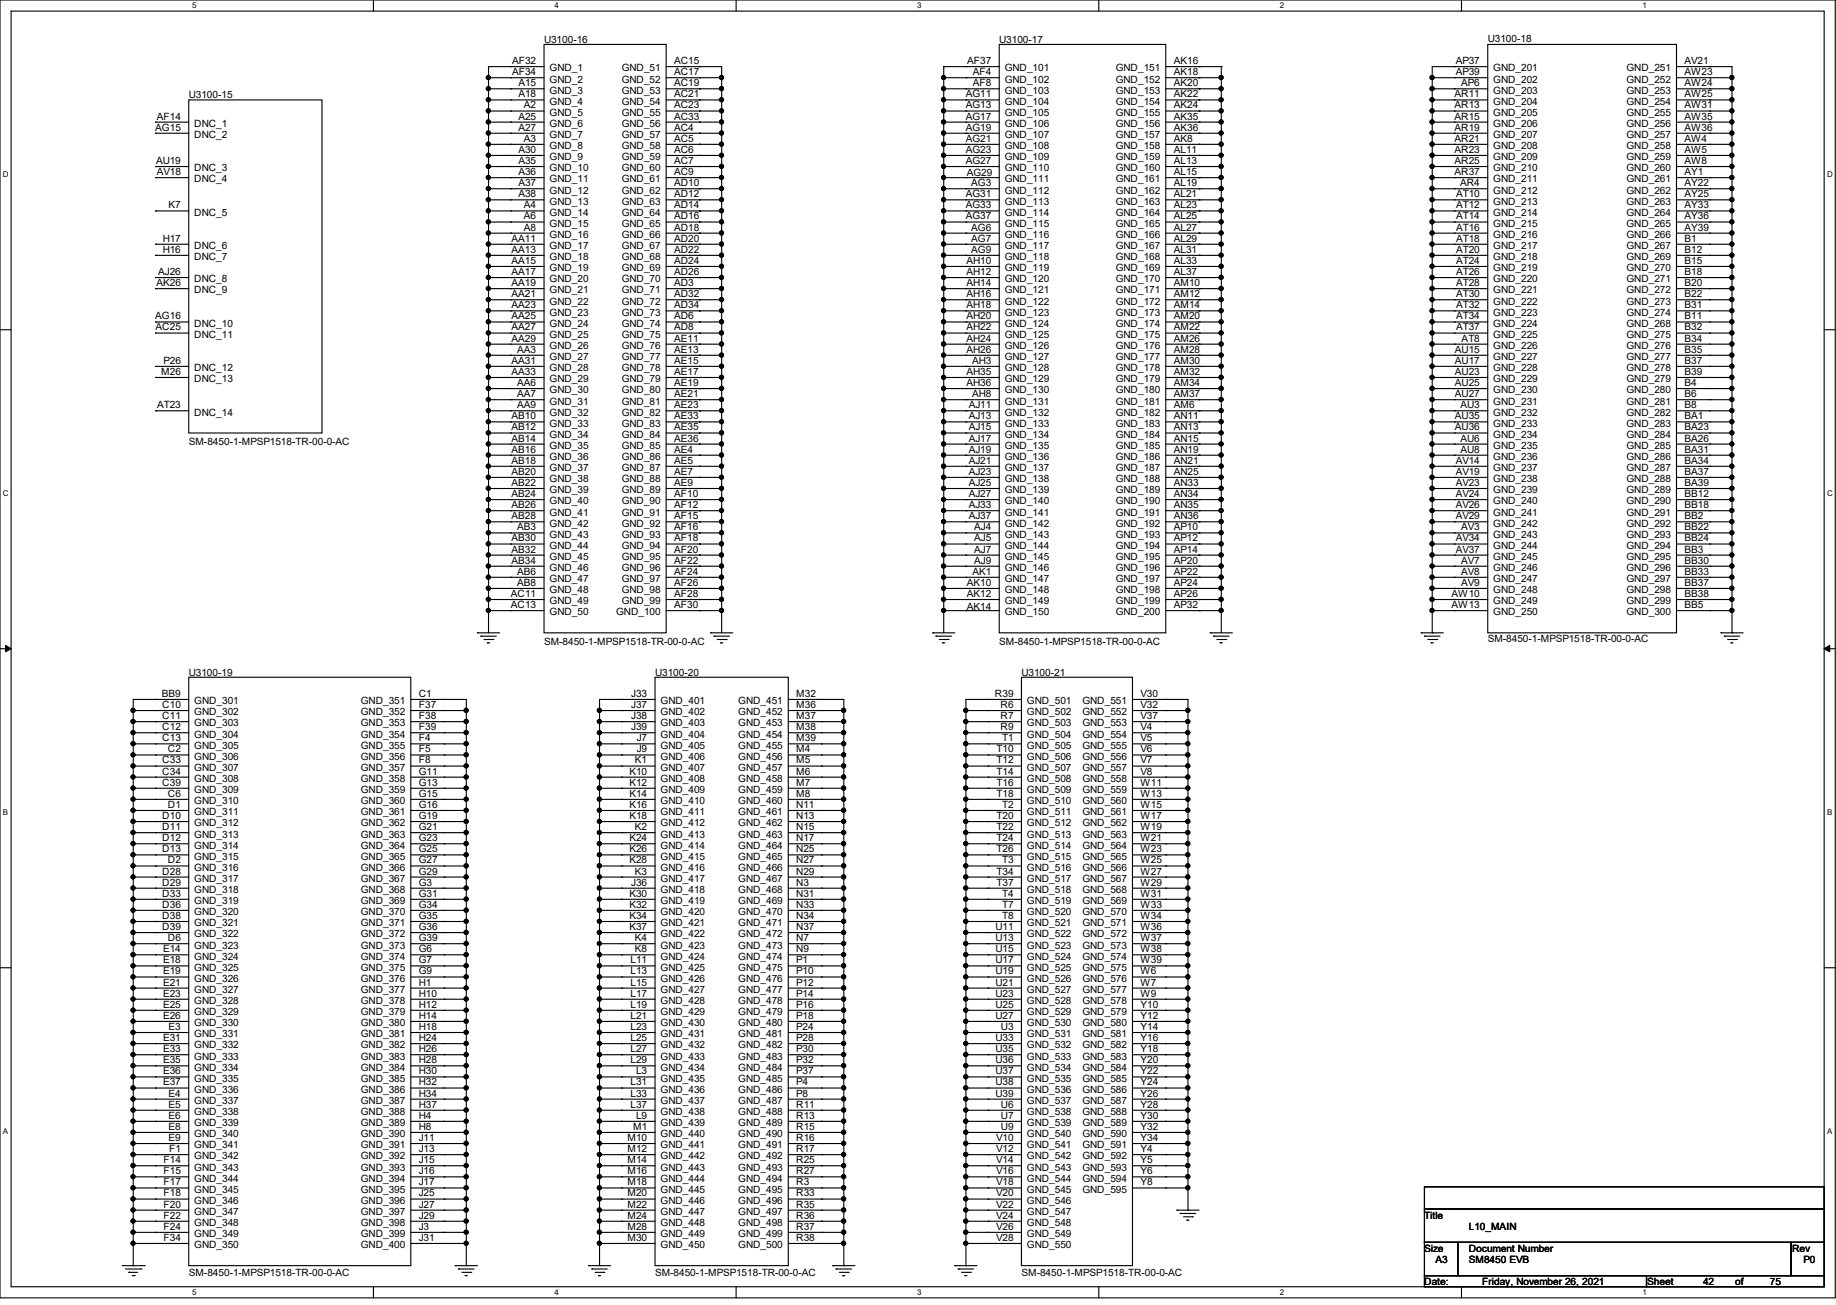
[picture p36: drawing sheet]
<svg xmlns="http://www.w3.org/2000/svg" width="210mm" height="149mm" viewBox="0 0 210 149" stroke-linecap="round" stroke-linejoin="round" font-family="sans-serif">
<defs><g id="words">
<g font-size="1.1">
<text x="62.2" y="4.9">U3100-16</text>
<text x="114.3" y="4.9">U3100-17</text>
<text x="170.2" y="4.8">U3100-18</text>
<text x="21.6" y="11.3">U3100-15</text>
<text x="58.6" y="7.3">AF32</text>
<text x="58.6" y="8.6">AF34</text>
<text x="59.3" y="9.9">A15</text>
<text x="59.3" y="11.1">A18</text>
<text x="62.9" y="8.2">GND_1</text>
<text x="62.9" y="9.4">GND_2</text>
<text x="62.9" y="10.7">GND_3</text>
<text x="62.9" y="12">GND_4</text>
<text x="71.1" y="8.2">GND_51</text>
<text x="71.1" y="9.4">GND_52</text>
<text x="71.1" y="10.7">GND_53</text>
<text x="71.1" y="12">GND_54</text>
<text x="77.1" y="7.3">AC15</text>
<text x="77.1" y="8.6">AC17</text>
<text x="77.1" y="9.9">AC19</text>
<text x="77.1" y="11.1">AC21</text>
<text x="110.5" y="11.1">AG11</text>
<text x="110.6" y="7.3">AF37</text>
<text x="111.3" y="8.6">AF4</text>
<text x="111.3" y="9.9">AF8</text>
<text x="114.9" y="8.2">GND_101</text>
<text x="114.9" y="9.4">GND_102</text>
<text x="114.9" y="10.7">GND_103</text>
<text x="114.9" y="12">GND_104</text>
<text x="127.6" y="8.2">GND_151</text>
<text x="127.6" y="9.4">GND_152</text>
<text x="127.6" y="10.7">GND_153</text>
<text x="127.6" y="12">GND_154</text>
<text x="134.3" y="7.3">AK16</text>
<text x="134.3" y="8.6">AK18</text>
<text x="134.3" y="9.9">AK20</text>
<text x="134.3" y="11.1">AK22</text>
<text x="166.4" y="11.1">AR11</text>
<text x="166.5" y="7.3">AP37</text>
<text x="166.5" y="8.6">AP39</text>
<text x="167.2" y="9.9">AP6</text>
<text x="170.8" y="8.2">GND_201</text>
<text x="170.8" y="9.4">GND_202</text>
<text x="170.8" y="10.7">GND_203</text>
<text x="170.8" y="12">GND_204</text>
<text x="186.1" y="8.2">GND_251</text>
<text x="186.1" y="9.4">GND_252</text>
<text x="186.1" y="10.7">GND_253</text>
<text x="186.1" y="12">GND_254</text>
<text x="192.7" y="7.3">AV21</text>
<text x="192.7" y="8.6">AW23</text>
<text x="192.7" y="9.9">AW24</text>
<text x="192.7" y="11.1">AW25</text>
<text x="17.8" y="14.9">AG15</text>
<text x="17.9" y="13.7">AF14</text>
<text x="22.2" y="14.5">DNC_1</text>
<text x="22.2" y="15.8">DNC_2</text>
<text x="59.3" y="13.7">A25</text>
<text x="59.3" y="14.9">A27</text>
<text x="59.3" y="17.5">A30</text>
<text x="59.9" y="12.4">A2</text>
<text x="59.9" y="16.2">A3</text>
<text x="62.9" y="13.3">GND_5</text>
<text x="62.9" y="14.5">GND_6</text>
<text x="62.9" y="15.8">GND_7</text>
<text x="62.9" y="17.1">GND_8</text>
<text x="71.1" y="13.3">GND_55</text>
<text x="71.1" y="14.5">GND_56</text>
<text x="71.1" y="15.8">GND_57</text>
<text x="71.1" y="17.1">GND_58</text>
<text x="77.1" y="12.4">AC23</text>
<text x="77.1" y="13.7">AC33</text>
<text x="77.1" y="14.9">AC4</text>
<text x="77.1" y="16.2">AC5</text>
<text x="77.1" y="17.5">AC6</text>
<text x="110.5" y="12.4">AG13</text>
<text x="110.5" y="13.7">AG17</text>
<text x="110.5" y="14.9">AG19</text>
<text x="110.5" y="16.2">AG21</text>
<text x="110.5" y="17.5">AG23</text>
<text x="114.9" y="13.3">GND_105</text>
<text x="114.9" y="14.5">GND_106</text>
<text x="114.9" y="15.8">GND_107</text>
<text x="114.9" y="17.1">GND_108</text>
<text x="127.6" y="13.3">GND_155</text>
<text x="127.6" y="14.5">GND_156</text>
<text x="127.6" y="15.8">GND_157</text>
<text x="127.6" y="17.1">GND_158</text>
<text x="134.3" y="12.4">AK24</text>
<text x="134.3" y="13.7">AK35</text>
<text x="134.3" y="14.9">AK36</text>
<text x="134.3" y="16.2">AK8</text>
<text x="134.3" y="17.5">AL11</text>
<text x="166.4" y="12.4">AR13</text>
<text x="166.4" y="13.7">AR15</text>
<text x="166.4" y="14.9">AR19</text>
<text x="166.4" y="16.2">AR21</text>
<text x="166.4" y="17.5">AR23</text>
<text x="170.8" y="13.3">GND_205</text>
<text x="170.8" y="14.5">GND_206</text>
<text x="170.8" y="15.8">GND_207</text>
<text x="170.8" y="17.1">GND_208</text>
<text x="186.1" y="13.3">GND_255</text>
<text x="186.1" y="14.5">GND_256</text>
<text x="186.1" y="15.8">GND_257</text>
<text x="186.1" y="17.1">GND_258</text>
<text x="192.7" y="12.4">AW31</text>
<text x="192.7" y="13.7">AW35</text>
<text x="192.7" y="14.9">AW36</text>
<text x="192.7" y="16.2">AW4</text>
<text x="192.7" y="17.5">AW5</text>
<text x="17.8" y="18.8">AU19</text>
<text x="17.9" y="20">AV18</text>
<text x="19.3" y="23.8">K7</text>
<text x="22.2" y="19.6">DNC_3</text>
<text x="22.2" y="20.9">DNC_4</text>
<text x="59.3" y="18.8">A35</text>
<text x="59.3" y="20">A36</text>
<text x="59.3" y="21.3">A37</text>
<text x="59.3" y="22.6">A38</text>
<text x="59.9" y="23.8">A4</text>
<text x="62.9" y="18.3">GND_9</text>
<text x="62.9" y="19.6">GND_10</text>
<text x="62.9" y="20.9">GND_11</text>
<text x="62.9" y="22.1">GND_12</text>
<text x="62.9" y="23.4">GND_13</text>
<text x="71.1" y="18.3">GND_59</text>
<text x="71.1" y="19.6">GND_60</text>
<text x="71.1" y="20.9">GND_61</text>
<text x="71.1" y="22.1">GND_62</text>
<text x="71.1" y="23.4">GND_63</text>
<text x="77.1" y="18.8">AC7</text>
<text x="77.1" y="20">AC9</text>
<text x="77.1" y="21.3">AD10</text>
<text x="77.1" y="22.6">AD12</text>
<text x="77.1" y="23.8">AD14</text>
<text x="110.5" y="18.8">AG27</text>
<text x="110.5" y="22.6">AG31</text>
<text x="110.5" y="23.8">AG33</text>
<text x="110.6" y="20.2">AG29</text>
<text x="111.1" y="21.3">AG3</text>
<text x="114.9" y="18.3">GND_109</text>
<text x="114.9" y="19.6">GND_110</text>
<text x="114.9" y="20.9">GND_111</text>
<text x="114.9" y="22.1">GND_112</text>
<text x="114.9" y="23.4">GND_113</text>
<text x="127.6" y="18.3">GND_159</text>
<text x="127.6" y="19.6">GND_160</text>
<text x="127.6" y="20.9">GND_161</text>
<text x="127.6" y="22.1">GND_162</text>
<text x="127.6" y="23.4">GND_163</text>
<text x="134.3" y="18.8">AL13</text>
<text x="134.3" y="20">AL15</text>
<text x="134.3" y="21.3">AL19</text>
<text x="134.3" y="22.6">AL21</text>
<text x="134.3" y="23.8">AL23</text>
<text x="166.4" y="18.8">AR25</text>
<text x="166.4" y="20">AR37</text>
<text x="166.6" y="22.6">AT10</text>
<text x="166.6" y="23.8">AT12</text>
<text x="167" y="21.3">AR4</text>
<text x="170.8" y="18.3">GND_209</text>
<text x="170.8" y="19.6">GND_210</text>
<text x="170.8" y="20.9">GND_211</text>
<text x="170.8" y="22.1">GND_212</text>
<text x="170.8" y="23.4">GND_213</text>
<text x="186.1" y="18.3">GND_259</text>
<text x="186.1" y="19.6">GND_260</text>
<text x="186.1" y="20.9">GND_261</text>
<text x="186.1" y="22.1">GND_262</text>
<text x="186.1" y="23.4">GND_263</text>
<text x="192.7" y="18.8">AW8</text>
<text x="192.7" y="20">AY1</text>
<text x="192.7" y="21.3">AY22</text>
<text x="192.7" y="22.6">AY25</text>
<text x="192.7" y="23.8">AY33</text>
<text x="18.6" y="27.6">H17</text>
<text x="18.6" y="28.9">H16</text>
<text x="22.2" y="24.7">DNC_5</text>
<text x="22.2" y="28.5">DNC_6</text>
<text x="22.2" y="29.8">DNC_7</text>
<text x="58.5" y="27.6">AA11</text>
<text x="58.5" y="28.9">AA13</text>
<text x="59.9" y="25.1">A6</text>
<text x="59.9" y="26.4">A8</text>
<text x="62.9" y="24.7">GND_14</text>
<text x="62.9" y="26">GND_15</text>
<text x="62.9" y="27.2">GND_16</text>
<text x="62.9" y="28.5">GND_17</text>
<text x="62.9" y="29.8">GND_18</text>
<text x="71.1" y="24.7">GND_64</text>
<text x="71.1" y="26">GND_65</text>
<text x="71.1" y="27.2">GND_66</text>
<text x="71.1" y="28.5">GND_67</text>
<text x="71.1" y="29.8">GND_68</text>
<text x="77.1" y="25.1">AD16</text>
<text x="77.1" y="26.4">AD18</text>
<text x="77.1" y="27.6">AD20</text>
<text x="77.1" y="28.9">AD22</text>
<text x="110.5" y="25.1">AG37</text>
<text x="111.1" y="26.4">AG6</text>
<text x="111.1" y="27.6">AG7</text>
<text x="111.1" y="28.9">AG9</text>
<text x="114.9" y="24.7">GND_114</text>
<text x="114.9" y="26">GND_115</text>
<text x="114.9" y="27.2">GND_116</text>
<text x="114.9" y="28.5">GND_117</text>
<text x="114.9" y="29.8">GND_118</text>
<text x="127.6" y="24.7">GND_164</text>
<text x="127.6" y="26">GND_165</text>
<text x="127.6" y="27.2">GND_166</text>
<text x="127.6" y="28.5">GND_167</text>
<text x="127.6" y="29.8">GND_168</text>
<text x="134.3" y="25.1">AL25</text>
<text x="134.3" y="26.4">AL27</text>
<text x="134.3" y="27.6">AL29</text>
<text x="134.3" y="28.9">AL31</text>
<text x="166.6" y="25.1">AT14</text>
<text x="166.6" y="26.4">AT16</text>
<text x="166.6" y="27.6">AT18</text>
<text x="166.6" y="28.9">AT20</text>
<text x="170.8" y="24.7">GND_214</text>
<text x="170.8" y="26">GND_215</text>
<text x="170.8" y="27.2">GND_216</text>
<text x="170.8" y="28.5">GND_217</text>
<text x="170.8" y="29.8">GND_218</text>
<text x="186.1" y="24.7">GND_264</text>
<text x="186.1" y="26">GND_265</text>
<text x="186.1" y="27.2">GND_266</text>
<text x="186.1" y="28.5">GND_267</text>
<text x="186.1" y="29.8">GND_269</text>
<text x="192.7" y="25.1">AY36</text>
<text x="192.7" y="26.4">AY39</text>
<text x="192.7" y="27.6">B1</text>
<text x="192.7" y="28.9">B12</text>
<text x="17.9" y="32.7">AK26</text>
<text x="18.1" y="31.5">AJ26</text>
<text x="22.2" y="33.6">DNC_9</text>
<text x="22.2" y="32.3">DNC_8</text>
<text x="58.5" y="30.2">AA15</text>
<text x="58.5" y="31.5">AA17</text>
<text x="58.5" y="32.7">AA19</text>
<text x="58.5" y="34">AA21</text>
<text x="58.5" y="35.3">AA23</text>
<text x="62.9" y="31">GND_19</text>
<text x="62.9" y="32.3">GND_20</text>
<text x="62.9" y="33.6">GND_21</text>
<text x="62.9" y="34.8">GND_22</text>
<text x="71.1" y="31">GND_69</text>
<text x="71.1" y="32.3">GND_70</text>
<text x="71.1" y="33.6">GND_71</text>
<text x="71.1" y="34.8">GND_72</text>
<text x="77.1" y="30.2">AD24</text>
<text x="77.1" y="31.5">AD26</text>
<text x="77.1" y="32.7">AD3</text>
<text x="77.1" y="34">AD32</text>
<text x="77.1" y="35.3">AD34</text>
<text x="110.6" y="30.2">AH10</text>
<text x="110.6" y="31.5">AH12</text>
<text x="110.6" y="32.7">AH14</text>
<text x="110.6" y="34">AH16</text>
<text x="110.6" y="35.3">AH18</text>
<text x="114.9" y="31">GND_119</text>
<text x="114.9" y="32.3">GND_120</text>
<text x="114.9" y="33.6">GND_121</text>
<text x="114.9" y="34.8">GND_122</text>
<text x="127.6" y="31">GND_169</text>
<text x="127.6" y="32.3">GND_170</text>
<text x="127.6" y="33.6">GND_171</text>
<text x="127.6" y="34.8">GND_172</text>
<text x="134.3" y="30.2">AL33</text>
<text x="134.3" y="31.5">AL37</text>
<text x="134.3" y="32.7">AM10</text>
<text x="134.3" y="34">AM12</text>
<text x="134.3" y="35.3">AM14</text>
<text x="166.6" y="30.2">AT24</text>
<text x="166.6" y="31.5">AT26</text>
<text x="166.6" y="32.7">AT28</text>
<text x="166.6" y="34">AT30</text>
<text x="166.6" y="35.3">AT32</text>
<text x="170.8" y="31">GND_219</text>
<text x="170.8" y="32.3">GND_220</text>
<text x="170.8" y="33.6">GND_221</text>
<text x="170.8" y="34.8">GND_222</text>
<text x="186.1" y="31">GND_270</text>
<text x="186.1" y="32.3">GND_271</text>
<text x="186.1" y="33.6">GND_272</text>
<text x="186.1" y="34.8">GND_273</text>
<text x="192.7" y="30.2">B15</text>
<text x="192.7" y="31.5">B18</text>
<text x="192.7" y="32.7">B20</text>
<text x="192.7" y="34">B22</text>
<text x="192.7" y="35.3">B31</text>
<text x="17.8" y="36.5">AG16</text>
<text x="17.8" y="37.8">AC25</text>
<text x="18.7" y="41.6">P26</text>
<text x="22.2" y="37.4">DNC_10</text>
<text x="22.2" y="38.7">DNC_11</text>
<text x="58.5" y="36.5">AA25</text>
<text x="58.5" y="37.8">AA27</text>
<text x="58.5" y="39.1">AA29</text>
<text x="58.5" y="41.6">AA31</text>
<text x="59.2" y="40.3">AA3</text>
<text x="62.9" y="36.1">GND_23</text>
<text x="62.9" y="37.4">GND_24</text>
<text x="62.9" y="38.7">GND_25</text>
<text x="62.9" y="39.9">GND_26</text>
<text x="62.9" y="41.2">GND_27</text>
<text x="71.1" y="36.1">GND_73</text>
<text x="71.1" y="37.4">GND_74</text>
<text x="71.1" y="38.7">GND_75</text>
<text x="71.1" y="39.9">GND_76</text>
<text x="71.1" y="41.2">GND_77</text>
<text x="77.1" y="36.5">AD6</text>
<text x="77.1" y="37.8">AD8</text>
<text x="77.1" y="39.1">AE11</text>
<text x="77.1" y="40.3">AE13</text>
<text x="77.1" y="41.6">AE15</text>
<text x="110.6" y="36.5">AH20</text>
<text x="110.6" y="37.8">AH22</text>
<text x="110.6" y="39.1">AH24</text>
<text x="110.6" y="40.3">AH26</text>
<text x="111.2" y="41.6">AH3</text>
<text x="114.9" y="36.1">GND_123</text>
<text x="114.9" y="37.4">GND_124</text>
<text x="114.9" y="38.7">GND_125</text>
<text x="114.9" y="39.9">GND_126</text>
<text x="114.9" y="41.2">GND_127</text>
<text x="127.6" y="36.1">GND_173</text>
<text x="127.6" y="37.4">GND_174</text>
<text x="127.6" y="38.7">GND_175</text>
<text x="127.6" y="39.9">GND_176</text>
<text x="127.6" y="41.2">GND_177</text>
<text x="134.3" y="36.5">AM20</text>
<text x="134.3" y="37.8">AM22</text>
<text x="134.3" y="39.1">AM26</text>
<text x="134.3" y="40.3">AM28</text>
<text x="134.3" y="41.6">AM30</text>
<text x="166.4" y="40.3">AU15</text>
<text x="166.4" y="41.6">AU17</text>
<text x="166.6" y="36.5">AT34</text>
<text x="166.6" y="37.8">AT37</text>
<text x="167.2" y="39.1">AT8</text>
<text x="170.8" y="36.1">GND_223</text>
<text x="170.8" y="37.4">GND_224</text>
<text x="170.8" y="38.7">GND_225</text>
<text x="170.8" y="39.9">GND_226</text>
<text x="170.8" y="41.2">GND_227</text>
<text x="186.1" y="37.4">GND_268</text>
<text x="186.1" y="38.7">GND_275</text>
<text x="186.1" y="39.9">GND_276</text>
<text x="186.1" y="41.2">GND_277</text>
<text x="186.1" y="36.1">GND_274</text>
<text x="192.7" y="36.5">B11</text>
<text x="192.7" y="37.8">B32</text>
<text x="192.7" y="39.1">B34</text>
<text x="192.7" y="40.3">B35</text>
<text x="192.7" y="41.6">B37</text>
<text x="18" y="46.7">AT23</text>
<text x="18.4" y="42.9">M26</text>
<text x="22.2" y="47.5">DNC_14</text>
<text x="22.2" y="42.5">DNC_12</text>
<text x="22.2" y="43.7">DNC_13</text>
<text x="58.5" y="42.9">AA33</text>
<text x="58.5" y="48">AB10</text>
<text x="59.2" y="44.2">AA6</text>
<text x="59.2" y="45.4">AA7</text>
<text x="59.2" y="46.7">AA9</text>
<text x="62.9" y="42.5">GND_28</text>
<text x="62.9" y="43.7">GND_29</text>
<text x="62.9" y="45">GND_30</text>
<text x="62.9" y="46.3">GND_31</text>
<text x="62.9" y="47.5">GND_32</text>
<text x="71.1" y="42.5">GND_78</text>
<text x="71.1" y="43.7">GND_79</text>
<text x="71.1" y="45">GND_80</text>
<text x="71.1" y="46.3">GND_81</text>
<text x="71.1" y="47.5">GND_82</text>
<text x="77.1" y="42.9">AE17</text>
<text x="77.1" y="44.2">AE19</text>
<text x="77.1" y="45.4">AE21</text>
<text x="77.1" y="46.7">AE23</text>
<text x="77.1" y="48">AE33</text>
<text x="110.6" y="42.9">AH35</text>
<text x="110.6" y="44.2">AH36</text>
<text x="110.8" y="46.7">AJ11</text>
<text x="110.8" y="48">AJ13</text>
<text x="111.2" y="45.4">AH8</text>
<text x="114.9" y="42.5">GND_128</text>
<text x="114.9" y="43.7">GND_129</text>
<text x="114.9" y="45">GND_130</text>
<text x="114.9" y="46.3">GND_131</text>
<text x="114.9" y="47.5">GND_132</text>
<text x="127.6" y="42.5">GND_178</text>
<text x="127.6" y="43.7">GND_179</text>
<text x="127.6" y="45">GND_180</text>
<text x="127.6" y="46.3">GND_181</text>
<text x="127.6" y="47.5">GND_182</text>
<text x="134.3" y="42.9">AM32</text>
<text x="134.3" y="44.2">AM34</text>
<text x="134.3" y="45.4">AM37</text>
<text x="134.3" y="46.7">AM6</text>
<text x="134.3" y="48">AN11</text>
<text x="166.4" y="42.9">AU23</text>
<text x="166.4" y="44.2">AU25</text>
<text x="166.4" y="45.4">AU27</text>
<text x="166.4" y="48">AU35</text>
<text x="167.1" y="46.7">AU3</text>
<text x="170.8" y="42.5">GND_228</text>
<text x="170.8" y="43.7">GND_229</text>
<text x="170.8" y="45">GND_230</text>
<text x="170.8" y="46.3">GND_231</text>
<text x="170.8" y="47.5">GND_232</text>
<text x="186.1" y="42.5">GND_278</text>
<text x="186.1" y="43.7">GND_279</text>
<text x="186.1" y="45">GND_280</text>
<text x="186.1" y="46.3">GND_281</text>
<text x="186.1" y="47.5">GND_282</text>
<text x="192.7" y="42.9">B39</text>
<text x="192.7" y="44.2">B4</text>
<text x="192.7" y="45.4">B6</text>
<text x="192.7" y="46.7">B8</text>
<text x="192.7" y="48">BA1</text>
<text x="21.6" y="50.9">SM-8450-1-MPSP1518-TR-00-0-AC</text>
<text x="58.5" y="49.2">AB12</text>
<text x="58.5" y="50.5">AB14</text>
<text x="58.5" y="51.8">AB16</text>
<text x="58.5" y="53">AB18</text>
<text x="62.9" y="48.8">GND_33</text>
<text x="62.9" y="50.1">GND_34</text>
<text x="62.9" y="51.4">GND_35</text>
<text x="62.9" y="52.6">GND_36</text>
<text x="62.9" y="53.9">GND_37</text>
<text x="71.1" y="48.8">GND_83</text>
<text x="71.1" y="50.1">GND_84</text>
<text x="71.1" y="51.4">GND_85</text>
<text x="71.1" y="52.6">GND_86</text>
<text x="71.1" y="53.9">GND_87</text>
<text x="77.1" y="49.2">AE35</text>
<text x="77.1" y="50.5">AE36</text>
<text x="77.1" y="51.8">AE4</text>
<text x="77.1" y="53">AE5</text>
<text x="110.8" y="49.2">AJ15</text>
<text x="110.8" y="50.5">AJ17</text>
<text x="110.8" y="51.8">AJ19</text>
<text x="110.8" y="53">AJ21</text>
<text x="114.9" y="48.8">GND_133</text>
<text x="114.9" y="50.1">GND_134</text>
<text x="114.9" y="51.4">GND_135</text>
<text x="114.9" y="52.6">GND_136</text>
<text x="114.9" y="53.9">GND_137</text>
<text x="127.6" y="48.8">GND_183</text>
<text x="127.6" y="50.1">GND_184</text>
<text x="127.6" y="51.4">GND_185</text>
<text x="127.6" y="52.6">GND_186</text>
<text x="127.6" y="53.9">GND_187</text>
<text x="134.3" y="49.2">AN13</text>
<text x="134.3" y="50.5">AN15</text>
<text x="134.3" y="51.8">AN19</text>
<text x="134.3" y="53">AN21</text>
<text x="166.4" y="49.2">AU36</text>
<text x="166.5" y="53">AV14</text>
<text x="167.1" y="50.5">AU6</text>
<text x="167.1" y="51.8">AU8</text>
<text x="170.8" y="48.8">GND_233</text>
<text x="170.8" y="50.1">GND_234</text>
<text x="170.8" y="51.4">GND_235</text>
<text x="170.8" y="52.6">GND_236</text>
<text x="170.8" y="53.9">GND_237</text>
<text x="186.1" y="48.8">GND_283</text>
<text x="186.1" y="50.1">GND_284</text>
<text x="186.1" y="51.4">GND_285</text>
<text x="186.1" y="52.6">GND_286</text>
<text x="186.1" y="53.9">GND_287</text>
<text x="192.7" y="49.2">BA23</text>
<text x="192.7" y="50.5">BA26</text>
<text x="192.7" y="51.8">BA31</text>
<text x="192.7" y="53">BA34</text>
<text x="58.5" y="54.3">AB20</text>
<text x="58.5" y="55.6">AB22</text>
<text x="58.5" y="56.9">AB24</text>
<text x="58.5" y="58.1">AB26</text>
<text x="58.5" y="59.4">AB28</text>
<text x="62.9" y="55.2">GND_38</text>
<text x="62.9" y="56.4">GND_39</text>
<text x="62.9" y="57.7">GND_40</text>
<text x="62.9" y="59">GND_41</text>
<text x="71.1" y="55.2">GND_88</text>
<text x="71.1" y="56.4">GND_89</text>
<text x="71.1" y="57.7">GND_90</text>
<text x="71.1" y="59">GND_91</text>
<text x="77.1" y="54.3">AE7</text>
<text x="77.1" y="55.6">AE9</text>
<text x="77.1" y="56.9">AF10</text>
<text x="77.1" y="58.1">AF12</text>
<text x="77.1" y="59.4">AF15</text>
<text x="110.8" y="54.3">AJ23</text>
<text x="110.8" y="55.6">AJ25</text>
<text x="110.8" y="56.9">AJ27</text>
<text x="110.8" y="58.1">AJ33</text>
<text x="110.8" y="59.4">AJ37</text>
<text x="114.9" y="55.2">GND_138</text>
<text x="114.9" y="56.4">GND_139</text>
<text x="114.9" y="57.7">GND_140</text>
<text x="114.9" y="59">GND_141</text>
<text x="127.6" y="55.2">GND_188</text>
<text x="127.6" y="56.4">GND_189</text>
<text x="127.6" y="57.7">GND_190</text>
<text x="127.6" y="59">GND_191</text>
<text x="134.3" y="54.3">AN25</text>
<text x="134.3" y="55.6">AN33</text>
<text x="134.3" y="56.9">AN34</text>
<text x="134.3" y="58.1">AN35</text>
<text x="134.3" y="59.4">AN36</text>
<text x="166.5" y="54.3">AV19</text>
<text x="166.5" y="55.6">AV23</text>
<text x="166.5" y="56.9">AV24</text>
<text x="166.5" y="58.1">AV26</text>
<text x="166.5" y="59.4">AV29</text>
<text x="170.8" y="55.2">GND_238</text>
<text x="170.8" y="56.4">GND_239</text>
<text x="170.8" y="57.7">GND_240</text>
<text x="170.8" y="59">GND_241</text>
<text x="186.1" y="55.2">GND_288</text>
<text x="186.1" y="56.4">GND_289</text>
<text x="186.1" y="57.7">GND_290</text>
<text x="186.1" y="59">GND_291</text>
<text x="192.7" y="54.3">BA37</text>
<text x="192.7" y="55.6">BA39</text>
<text x="192.7" y="56.9">BB12</text>
<text x="192.7" y="58.1">BB18</text>
<text x="192.7" y="59.4">BB2</text>
<text x="58.5" y="61.9">AB30</text>
<text x="58.5" y="63.2">AB32</text>
<text x="58.5" y="64.5">AB34</text>
<text x="59.2" y="60.7">AB3</text>
<text x="59.2" y="65.7">AB6</text>
<text x="62.9" y="60.2">GND_42</text>
<text x="62.9" y="61.5">GND_43</text>
<text x="62.9" y="62.8">GND_44</text>
<text x="62.9" y="64.1">GND_45</text>
<text x="62.9" y="65.3">GND_46</text>
<text x="71.1" y="60.2">GND_92</text>
<text x="71.1" y="61.5">GND_93</text>
<text x="71.1" y="62.8">GND_94</text>
<text x="71.1" y="64.1">GND_95</text>
<text x="71.1" y="65.3">GND_96</text>
<text x="77.1" y="60.7">AF16</text>
<text x="77.1" y="61.9">AF18</text>
<text x="77.1" y="63.2">AF20</text>
<text x="77.1" y="64.5">AF22</text>
<text x="77.1" y="65.7">AF24</text>
<text x="111.2" y="65.7">AK1</text>
<text x="111.4" y="60.7">AJ4</text>
<text x="111.4" y="61.9">AJ5</text>
<text x="111.4" y="63.2">AJ7</text>
<text x="111.4" y="64.5">AJ9</text>
<text x="114.9" y="60.2">GND_142</text>
<text x="114.9" y="61.5">GND_143</text>
<text x="114.9" y="62.8">GND_144</text>
<text x="114.9" y="64.1">GND_145</text>
<text x="114.9" y="65.3">GND_146</text>
<text x="127.6" y="60.2">GND_192</text>
<text x="127.6" y="61.5">GND_193</text>
<text x="127.6" y="62.8">GND_194</text>
<text x="127.6" y="64.1">GND_195</text>
<text x="127.6" y="65.3">GND_196</text>
<text x="134.3" y="60.7">AP10</text>
<text x="134.3" y="61.9">AP12</text>
<text x="134.3" y="63.2">AP14</text>
<text x="134.3" y="64.5">AP20</text>
<text x="134.3" y="65.7">AP22</text>
<text x="166.5" y="61.9">AV34</text>
<text x="166.5" y="63.2">AV37</text>
<text x="167.2" y="60.7">AV3</text>
<text x="167.2" y="64.5">AV7</text>
<text x="167.2" y="65.7">AV8</text>
<text x="170.8" y="60.2">GND_242</text>
<text x="170.8" y="61.5">GND_243</text>
<text x="170.8" y="62.8">GND_244</text>
<text x="170.8" y="64.1">GND_245</text>
<text x="170.8" y="65.3">GND_246</text>
<text x="186.1" y="60.2">GND_292</text>
<text x="186.1" y="61.5">GND_293</text>
<text x="186.1" y="62.8">GND_294</text>
<text x="186.1" y="64.1">GND_295</text>
<text x="186.1" y="65.3">GND_296</text>
<text x="192.7" y="60.7">BB22</text>
<text x="192.7" y="61.9">BB24</text>
<text x="192.7" y="63.2">BB3</text>
<text x="192.7" y="64.5">BB30</text>
<text x="192.7" y="65.7">BB33</text>
<text x="58.4" y="68.3">AC11</text>
<text x="58.4" y="69.6">AC13</text>
<text x="59.2" y="67">AB8</text>
<text x="62.9" y="66.6">GND_47</text>
<text x="62.9" y="67.9">GND_48</text>
<text x="62.9" y="69.1">GND_49</text>
<text x="62.9" y="70.4">GND_50</text>
<text x="70.5" y="70.4">GND_100</text>
<text x="71.1" y="66.6">GND_97</text>
<text x="71.1" y="67.9">GND_98</text>
<text x="71.1" y="69.1">GND_99</text>
<text x="77.1" y="67">AF26</text>
<text x="77.1" y="68.3">AF28</text>
<text x="77.1" y="69.6">AF30</text>
<text x="110.6" y="67">AK10</text>
<text x="110.6" y="68.3">AK12</text>
<text x="110.6" y="69.8">AK14</text>
<text x="114.9" y="66.6">GND_147</text>
<text x="114.9" y="67.9">GND_148</text>
<text x="114.9" y="69.1">GND_149</text>
<text x="114.9" y="70.4">GND_150</text>
<text x="127.6" y="66.6">GND_197</text>
<text x="127.6" y="67.9">GND_198</text>
<text x="127.6" y="69.1">GND_199</text>
<text x="127.6" y="70.4">GND_200</text>
<text x="134.3" y="67">AP24</text>
<text x="134.3" y="68.3">AP26</text>
<text x="134.3" y="69.6">AP32</text>
<text x="166" y="68.3">AW10</text>
<text x="166" y="69.6">AW13</text>
<text x="167.2" y="67">AV9</text>
<text x="170.8" y="66.6">GND_247</text>
<text x="170.8" y="67.9">GND_248</text>
<text x="170.8" y="69.1">GND_249</text>
<text x="170.8" y="70.4">GND_250</text>
<text x="186.1" y="66.6">GND_297</text>
<text x="186.1" y="67.9">GND_298</text>
<text x="186.1" y="69.1">GND_299</text>
<text x="186.1" y="70.4">GND_300</text>
<text x="192.7" y="67">BB37</text>
<text x="192.7" y="68.3">BB38</text>
<text x="192.7" y="69.6">BB5</text>
<text x="21.6" y="77.3">U3100-19</text>
<text x="62.2" y="73.8">SM-8450-1-MPSP1518-TR-00-0-AC</text>
<text x="74.9" y="77.3">U3100-20</text>
<text x="114.3" y="73.8">SM-8450-1-MPSP1518-TR-00-0-AC</text>
<text x="116.8" y="77.3">U3100-21</text>
<text x="170.2" y="73.5">SM-8450-1-MPSP1518-TR-00-0-AC</text>
<text x="18.5" y="79.7">BB9</text>
<text x="18.6" y="81">C10</text>
<text x="18.6" y="82.3">C11</text>
<text x="18.6" y="83.5">C12</text>
<text x="22.2" y="80.6">GND_301</text>
<text x="22.2" y="81.8">GND_302</text>
<text x="22.2" y="83.1">GND_303</text>
<text x="41.3" y="80.6">GND_351</text>
<text x="41.3" y="81.8">GND_352</text>
<text x="41.3" y="83.1">GND_353</text>
<text x="47.9" y="79.7">C1</text>
<text x="47.9" y="81">F37</text>
<text x="47.9" y="82.3">F38</text>
<text x="47.9" y="83.5">F39</text>
<text x="72.2" y="79.7">J33</text>
<text x="72.2" y="81">J37</text>
<text x="72.2" y="82.3">J38</text>
<text x="72.2" y="83.5">J39</text>
<text x="75.6" y="80.6">GND_401</text>
<text x="75.6" y="81.8">GND_402</text>
<text x="75.6" y="83.1">GND_403</text>
<text x="84.5" y="80.6">GND_451</text>
<text x="84.5" y="81.8">GND_452</text>
<text x="84.5" y="83.1">GND_453</text>
<text x="91.1" y="79.7">M32</text>
<text x="91.1" y="81">M36</text>
<text x="91.1" y="82.3">M37</text>
<text x="91.1" y="83.5">M38</text>
<text x="113.8" y="79.7">R39</text>
<text x="114.5" y="81">R6</text>
<text x="114.5" y="82.3">R7</text>
<text x="114.5" y="83.5">R9</text>
<text x="117.5" y="80.6">GND_501</text>
<text x="117.5" y="81.8">GND_502</text>
<text x="117.5" y="83.1">GND_503</text>
<text x="123.8" y="80.6">GND_551</text>
<text x="123.8" y="81.8">GND_552</text>
<text x="123.8" y="83.1">GND_553</text>
<text x="130.5" y="79.7">V30</text>
<text x="130.5" y="81">V32</text>
<text x="130.5" y="82.3">V37</text>
<text x="130.5" y="83.5">V4</text>
<text x="18.6" y="84.8">C13</text>
<text x="18.6" y="87.3">C33</text>
<text x="18.6" y="88.6">C34</text>
<text x="18.6" y="89.9">C39</text>
<text x="19.2" y="86.1">C2</text>
<text x="22.2" y="84.4">GND_304</text>
<text x="22.2" y="85.6">GND_305</text>
<text x="22.2" y="86.9">GND_306</text>
<text x="22.2" y="88.2">GND_307</text>
<text x="22.2" y="89.5">GND_308</text>
<text x="41.3" y="84.4">GND_354</text>
<text x="41.3" y="85.6">GND_355</text>
<text x="41.3" y="86.9">GND_356</text>
<text x="41.3" y="88.2">GND_357</text>
<text x="41.3" y="89.5">GND_358</text>
<text x="47.9" y="84.8">F4</text>
<text x="47.9" y="86.1">F5</text>
<text x="47.9" y="87.3">F8</text>
<text x="47.9" y="88.6">G11</text>
<text x="47.9" y="89.9">G13</text>
<text x="72" y="88.6">K10</text>
<text x="72" y="89.9">K12</text>
<text x="72.6" y="87.3">K1</text>
<text x="72.8" y="84.8">J7</text>
<text x="72.8" y="86.1">J9</text>
<text x="75.6" y="84.4">GND_404</text>
<text x="75.6" y="85.6">GND_405</text>
<text x="75.6" y="86.9">GND_406</text>
<text x="75.6" y="88.2">GND_407</text>
<text x="75.6" y="89.5">GND_408</text>
<text x="84.5" y="84.4">GND_454</text>
<text x="84.5" y="85.6">GND_455</text>
<text x="84.5" y="86.9">GND_456</text>
<text x="84.5" y="88.2">GND_457</text>
<text x="84.5" y="89.5">GND_458</text>
<text x="91.1" y="84.8">M39</text>
<text x="91.1" y="86.1">M4</text>
<text x="91.1" y="87.3">M5</text>
<text x="91.1" y="88.6">M6</text>
<text x="91.1" y="89.9">M7</text>
<text x="114" y="86.1">T10</text>
<text x="114" y="87.3">T12</text>
<text x="114" y="88.6">T14</text>
<text x="114" y="89.9">T16</text>
<text x="114.6" y="84.8">T1</text>
<text x="117.5" y="84.4">GND_504</text>
<text x="117.5" y="85.6">GND_505</text>
<text x="117.5" y="86.9">GND_506</text>
<text x="117.5" y="88.2">GND_507</text>
<text x="117.5" y="89.5">GND_508</text>
<text x="123.8" y="84.4">GND_554</text>
<text x="123.8" y="85.6">GND_555</text>
<text x="123.8" y="86.9">GND_556</text>
<text x="123.8" y="88.2">GND_557</text>
<text x="123.8" y="89.5">GND_558</text>
<text x="130.5" y="84.8">V5</text>
<text x="130.5" y="86.1">V6</text>
<text x="130.5" y="87.3">V7</text>
<text x="130.5" y="88.6">V8</text>
<text x="130.5" y="89.9">W11</text>
<text x="18.6" y="93.7">D10</text>
<text x="18.6" y="95">D11</text>
<text x="19.2" y="91.1">C6</text>
<text x="19.2" y="92.4">D1</text>
<text x="22.2" y="90.7">GND_309</text>
<text x="22.2" y="92">GND_310</text>
<text x="22.2" y="93.3">GND_311</text>
<text x="22.2" y="94.5">GND_312</text>
<text x="22.2" y="95.8">GND_313</text>
<text x="41.3" y="90.7">GND_359</text>
<text x="41.3" y="92">GND_360</text>
<text x="41.3" y="93.3">GND_361</text>
<text x="41.3" y="94.5">GND_362</text>
<text x="41.3" y="95.8">GND_363</text>
<text x="47.9" y="91.1">G15</text>
<text x="47.9" y="92.4">G16</text>
<text x="47.9" y="93.7">G19</text>
<text x="47.9" y="95">G21</text>
<text x="72" y="91.1">K14</text>
<text x="72" y="92.4">K16</text>
<text x="72" y="93.7">K18</text>
<text x="72.6" y="95">K2</text>
<text x="75.6" y="90.7">GND_409</text>
<text x="75.6" y="92">GND_410</text>
<text x="75.6" y="93.3">GND_411</text>
<text x="75.6" y="94.5">GND_412</text>
<text x="75.6" y="95.8">GND_413</text>
<text x="84.5" y="90.7">GND_459</text>
<text x="84.5" y="92">GND_460</text>
<text x="84.5" y="93.3">GND_461</text>
<text x="84.5" y="94.5">GND_462</text>
<text x="84.5" y="95.8">GND_463</text>
<text x="91.1" y="91.1">M8</text>
<text x="91.1" y="92.4">N11</text>
<text x="91.1" y="93.7">N13</text>
<text x="91.1" y="95">N15</text>
<text x="114" y="91.1">T18</text>
<text x="114" y="93.7">T20</text>
<text x="114" y="95">T22</text>
<text x="114.6" y="92.4">T2</text>
<text x="117.5" y="90.7">GND_509</text>
<text x="117.5" y="92">GND_510</text>
<text x="117.5" y="93.3">GND_511</text>
<text x="117.5" y="94.5">GND_512</text>
<text x="117.5" y="95.8">GND_513</text>
<text x="123.8" y="90.7">GND_559</text>
<text x="123.8" y="92">GND_560</text>
<text x="123.8" y="93.3">GND_561</text>
<text x="123.8" y="94.5">GND_562</text>
<text x="123.8" y="95.8">GND_563</text>
<text x="130.5" y="91.1">W13</text>
<text x="130.5" y="92.4">W15</text>
<text x="130.5" y="93.7">W17</text>
<text x="130.5" y="95">W19</text>
<text x="18.6" y="96.2">D12</text>
<text x="18.6" y="97.5">D13</text>
<text x="18.6" y="100">D28</text>
<text x="18.6" y="101.3">D29</text>
<text x="19.2" y="98.8">D2</text>
<text x="22.2" y="97.1">GND_314</text>
<text x="22.2" y="98.3">GND_315</text>
<text x="22.2" y="99.6">GND_316</text>
<text x="22.2" y="100.9">GND_317</text>
<text x="41.3" y="97.1">GND_364</text>
<text x="41.3" y="98.3">GND_365</text>
<text x="41.3" y="99.6">GND_366</text>
<text x="41.3" y="100.9">GND_367</text>
<text x="47.9" y="96.2">G23</text>
<text x="47.9" y="97.5">G25</text>
<text x="47.9" y="98.8">G27</text>
<text x="47.9" y="100">G29</text>
<text x="47.9" y="101.3">G3</text>
<text x="72" y="96.2">K24</text>
<text x="72" y="97.5">K26</text>
<text x="72" y="98.8">K28</text>
<text x="72.2" y="101.3">J36</text>
<text x="72.6" y="100">K3</text>
<text x="75.6" y="97.1">GND_414</text>
<text x="75.6" y="98.3">GND_415</text>
<text x="75.6" y="99.6">GND_416</text>
<text x="75.6" y="100.9">GND_417</text>
<text x="84.5" y="97.1">GND_464</text>
<text x="84.5" y="98.3">GND_465</text>
<text x="84.5" y="99.6">GND_466</text>
<text x="84.5" y="100.9">GND_467</text>
<text x="91.1" y="96.2">N17</text>
<text x="91.1" y="97.5">N25</text>
<text x="91.1" y="98.8">N27</text>
<text x="91.1" y="100">N29</text>
<text x="91.1" y="101.3">N3</text>
<text x="114" y="96.2">T24</text>
<text x="114" y="97.5">T26</text>
<text x="114" y="100">T34</text>
<text x="114" y="101.3">T37</text>
<text x="114.6" y="98.8">T3</text>
<text x="117.5" y="97.1">GND_514</text>
<text x="117.5" y="98.3">GND_515</text>
<text x="117.5" y="99.6">GND_516</text>
<text x="117.5" y="100.9">GND_517</text>
<text x="123.8" y="97.1">GND_564</text>
<text x="123.8" y="98.3">GND_565</text>
<text x="123.8" y="99.6">GND_566</text>
<text x="123.8" y="100.9">GND_567</text>
<text x="130.5" y="96.2">W21</text>
<text x="130.5" y="97.5">W23</text>
<text x="130.5" y="98.8">W25</text>
<text x="130.5" y="100">W27</text>
<text x="130.5" y="101.3">W29</text>
<text x="18.6" y="102.6">D33</text>
<text x="18.6" y="103.8">D36</text>
<text x="18.6" y="105.1">D38</text>
<text x="18.6" y="106.4">D39</text>
<text x="19.2" y="107.7">D6</text>
<text x="22.2" y="102.2">GND_318</text>
<text x="22.2" y="103.4">GND_319</text>
<text x="22.2" y="104.7">GND_320</text>
<text x="22.2" y="106">GND_321</text>
<text x="22.2" y="107.2">GND_322</text>
<text x="41.3" y="102.2">GND_368</text>
<text x="41.3" y="103.4">GND_369</text>
<text x="41.3" y="104.7">GND_370</text>
<text x="41.3" y="106">GND_371</text>
<text x="41.3" y="107.2">GND_372</text>
<text x="47.9" y="102.6">G31</text>
<text x="47.9" y="103.8">G34</text>
<text x="47.9" y="105.1">G35</text>
<text x="47.9" y="106.4">G36</text>
<text x="47.9" y="107.7">G39</text>
<text x="72" y="102.6">K30</text>
<text x="72" y="103.8">K32</text>
<text x="72" y="105.1">K34</text>
<text x="72" y="106.4">K37</text>
<text x="72.6" y="107.7">K4</text>
<text x="75.6" y="102.2">GND_418</text>
<text x="75.6" y="103.4">GND_419</text>
<text x="75.6" y="104.7">GND_420</text>
<text x="75.6" y="106">GND_421</text>
<text x="75.6" y="107.2">GND_422</text>
<text x="84.5" y="102.2">GND_468</text>
<text x="84.5" y="103.4">GND_469</text>
<text x="84.5" y="104.7">GND_470</text>
<text x="84.5" y="106">GND_471</text>
<text x="84.5" y="107.2">GND_472</text>
<text x="91.1" y="102.6">N31</text>
<text x="91.1" y="103.8">N33</text>
<text x="91.1" y="105.1">N34</text>
<text x="91.1" y="106.4">N37</text>
<text x="91.1" y="107.7">N7</text>
<text x="113.9" y="106.4">U11</text>
<text x="113.9" y="107.7">U13</text>
<text x="114.6" y="102.6">T4</text>
<text x="114.6" y="103.8">T7</text>
<text x="114.6" y="105.1">T8</text>
<text x="117.5" y="102.2">GND_518</text>
<text x="117.5" y="103.4">GND_519</text>
<text x="117.5" y="104.7">GND_520</text>
<text x="117.5" y="106">GND_521</text>
<text x="117.5" y="107.2">GND_522</text>
<text x="123.8" y="102.2">GND_568</text>
<text x="123.8" y="103.4">GND_569</text>
<text x="123.8" y="104.7">GND_570</text>
<text x="123.8" y="106">GND_571</text>
<text x="123.8" y="107.2">GND_572</text>
<text x="130.5" y="102.6">W31</text>
<text x="130.5" y="103.8">W33</text>
<text x="130.5" y="105.1">W34</text>
<text x="130.5" y="106.4">W36</text>
<text x="130.5" y="107.7">W37</text>
<text x="18.7" y="108.9">E14</text>
<text x="18.7" y="110.2">E18</text>
<text x="18.7" y="111.5">E19</text>
<text x="18.7" y="112.7">E21</text>
<text x="22.2" y="108.5">GND_323</text>
<text x="22.2" y="109.8">GND_324</text>
<text x="22.2" y="111">GND_325</text>
<text x="22.2" y="112.3">GND_326</text>
<text x="22.2" y="113.6">GND_327</text>
<text x="41.3" y="108.5">GND_373</text>
<text x="41.3" y="109.8">GND_374</text>
<text x="41.3" y="111">GND_375</text>
<text x="41.3" y="112.3">GND_376</text>
<text x="41.3" y="113.6">GND_377</text>
<text x="47.9" y="108.9">G6</text>
<text x="47.9" y="110.2">G7</text>
<text x="47.9" y="111.5">G9</text>
<text x="47.9" y="112.7">H1</text>
<text x="72.1" y="110.2">L11</text>
<text x="72.1" y="111.5">L13</text>
<text x="72.1" y="112.7">L15</text>
<text x="72.6" y="108.9">K8</text>
<text x="75.6" y="108.5">GND_423</text>
<text x="75.6" y="109.8">GND_424</text>
<text x="75.6" y="111">GND_425</text>
<text x="75.6" y="112.3">GND_426</text>
<text x="75.6" y="113.6">GND_427</text>
<text x="84.5" y="108.5">GND_473</text>
<text x="84.5" y="109.8">GND_474</text>
<text x="84.5" y="111">GND_475</text>
<text x="84.5" y="112.3">GND_476</text>
<text x="84.5" y="113.6">GND_477</text>
<text x="91.1" y="108.9">N9</text>
<text x="91.1" y="110.2">P1</text>
<text x="91.1" y="111.5">P10</text>
<text x="91.1" y="112.7">P12</text>
<text x="113.9" y="108.9">U15</text>
<text x="113.9" y="110.2">U17</text>
<text x="113.9" y="111.5">U19</text>
<text x="113.9" y="112.7">U21</text>
<text x="117.5" y="108.5">GND_523</text>
<text x="117.5" y="109.8">GND_524</text>
<text x="117.5" y="111">GND_525</text>
<text x="117.5" y="112.3">GND_526</text>
<text x="117.5" y="113.6">GND_527</text>
<text x="123.8" y="108.5">GND_573</text>
<text x="123.8" y="109.8">GND_574</text>
<text x="123.8" y="111">GND_575</text>
<text x="123.8" y="112.3">GND_576</text>
<text x="123.8" y="113.6">GND_577</text>
<text x="130.5" y="108.9">W38</text>
<text x="130.5" y="110.2">W39</text>
<text x="130.5" y="111.5">W6</text>
<text x="130.5" y="112.7">W7</text>
<text x="18.7" y="114">E23</text>
<text x="18.7" y="115.3">E25</text>
<text x="18.7" y="116.5">E26</text>
<text x="18.7" y="119.1">E31</text>
<text x="19.3" y="117.8">E3</text>
<text x="22.2" y="114.9">GND_328</text>
<text x="22.2" y="116.1">GND_329</text>
<text x="22.2" y="117.4">GND_330</text>
<text x="22.2" y="118.7">GND_331</text>
<text x="22.2" y="119.9">GND_332</text>
<text x="41.3" y="114.9">GND_378</text>
<text x="41.3" y="116.1">GND_379</text>
<text x="41.3" y="117.4">GND_380</text>
<text x="41.3" y="118.7">GND_381</text>
<text x="41.3" y="119.9">GND_382</text>
<text x="47.9" y="114">H10</text>
<text x="47.9" y="115.3">H12</text>
<text x="47.9" y="116.5">H14</text>
<text x="47.9" y="117.8">H18</text>
<text x="47.9" y="119.1">H24</text>
<text x="72.1" y="114">L17</text>
<text x="72.1" y="115.3">L19</text>
<text x="72.1" y="116.5">L21</text>
<text x="72.1" y="117.8">L23</text>
<text x="72.1" y="119.1">L25</text>
<text x="75.6" y="114.9">GND_428</text>
<text x="75.6" y="116.1">GND_429</text>
<text x="75.6" y="117.4">GND_430</text>
<text x="75.6" y="118.7">GND_431</text>
<text x="75.6" y="119.9">GND_432</text>
<text x="84.5" y="114.9">GND_478</text>
<text x="84.5" y="116.1">GND_479</text>
<text x="84.5" y="117.4">GND_480</text>
<text x="84.5" y="118.7">GND_481</text>
<text x="84.5" y="119.9">GND_482</text>
<text x="91.1" y="114">P14</text>
<text x="91.1" y="115.3">P16</text>
<text x="91.1" y="116.5">P18</text>
<text x="91.1" y="117.8">P24</text>
<text x="91.1" y="119.1">P28</text>
<text x="113.9" y="114">U23</text>
<text x="113.9" y="115.3">U25</text>
<text x="113.9" y="116.5">U27</text>
<text x="113.9" y="119.1">U33</text>
<text x="114.5" y="117.8">U3</text>
<text x="117.5" y="114.9">GND_528</text>
<text x="117.5" y="116.1">GND_529</text>
<text x="117.5" y="117.4">GND_530</text>
<text x="117.5" y="118.7">GND_531</text>
<text x="117.5" y="119.9">GND_532</text>
<text x="123.8" y="114.9">GND_578</text>
<text x="123.8" y="116.1">GND_579</text>
<text x="123.8" y="117.4">GND_580</text>
<text x="123.8" y="118.7">GND_581</text>
<text x="123.8" y="119.9">GND_582</text>
<text x="130.5" y="114">W9</text>
<text x="130.5" y="115.3">Y10</text>
<text x="130.5" y="116.5">Y12</text>
<text x="130.5" y="117.8">Y14</text>
<text x="130.5" y="119.1">Y16</text>
<text x="18.7" y="120.4">E33</text>
<text x="18.7" y="121.6">E35</text>
<text x="18.7" y="122.9">E36</text>
<text x="18.7" y="124.2">E37</text>
<text x="19.3" y="125.4">E4</text>
<text x="22.2" y="121.2">GND_333</text>
<text x="22.2" y="122.5">GND_334</text>
<text x="22.2" y="123.7">GND_335</text>
<text x="22.2" y="125">GND_336</text>
<text x="41.3" y="121.2">GND_383</text>
<text x="41.3" y="122.5">GND_384</text>
<text x="41.3" y="123.7">GND_385</text>
<text x="41.3" y="125">GND_386</text>
<text x="47.9" y="120.4">H26</text>
<text x="47.9" y="121.6">H28</text>
<text x="47.9" y="122.9">H30</text>
<text x="47.9" y="124.2">H32</text>
<text x="47.9" y="125.4">H34</text>
<text x="72.1" y="120.4">L27</text>
<text x="72.1" y="121.6">L29</text>
<text x="72.1" y="124.2">L31</text>
<text x="72.1" y="125.4">L33</text>
<text x="72.8" y="122.9">L3</text>
<text x="75.6" y="121.2">GND_433</text>
<text x="75.6" y="122.5">GND_434</text>
<text x="75.6" y="123.7">GND_435</text>
<text x="75.6" y="125">GND_436</text>
<text x="84.5" y="121.2">GND_483</text>
<text x="84.5" y="122.5">GND_484</text>
<text x="84.5" y="123.7">GND_485</text>
<text x="84.5" y="125">GND_486</text>
<text x="91.1" y="120.4">P30</text>
<text x="91.1" y="121.6">P32</text>
<text x="91.1" y="122.9">P37</text>
<text x="91.1" y="124.2">P4</text>
<text x="91.1" y="125.4">P8</text>
<text x="113.9" y="120.4">U35</text>
<text x="113.9" y="121.6">U36</text>
<text x="113.9" y="122.9">U37</text>
<text x="113.9" y="124.2">U38</text>
<text x="113.9" y="125.4">U39</text>
<text x="117.5" y="121.2">GND_533</text>
<text x="117.5" y="122.5">GND_534</text>
<text x="117.5" y="123.7">GND_535</text>
<text x="117.5" y="125">GND_536</text>
<text x="123.8" y="121.2">GND_583</text>
<text x="123.8" y="122.5">GND_584</text>
<text x="123.8" y="123.7">GND_585</text>
<text x="123.8" y="125">GND_586</text>
<text x="130.5" y="120.4">Y18</text>
<text x="130.5" y="121.6">Y20</text>
<text x="130.5" y="122.9">Y22</text>
<text x="130.5" y="124.2">Y24</text>
<text x="130.5" y="125.4">Y26</text>
<text x="19.3" y="126.7">E5</text>
<text x="19.3" y="128">E6</text>
<text x="19.3" y="129.2">E8</text>
<text x="19.3" y="130.5">E9</text>
<text x="19.3" y="131.8">F1</text>
<text x="22.2" y="126.3">GND_337</text>
<text x="22.2" y="127.6">GND_338</text>
<text x="22.2" y="128.8">GND_339</text>
<text x="22.2" y="130.1">GND_340</text>
<text x="22.2" y="131.4">GND_341</text>
<text x="41.3" y="126.3">GND_387</text>
<text x="41.3" y="127.6">GND_388</text>
<text x="41.3" y="128.8">GND_389</text>
<text x="41.3" y="130.1">GND_390</text>
<text x="41.3" y="131.4">GND_391</text>
<text x="47.9" y="126.7">H37</text>
<text x="47.9" y="128">H4</text>
<text x="47.9" y="129.2">H8</text>
<text x="47.9" y="130.5">J11</text>
<text x="47.9" y="131.8">J13</text>
<text x="71.8" y="130.5">M10</text>
<text x="71.8" y="131.8">M12</text>
<text x="72.1" y="126.7">L37</text>
<text x="72.4" y="129.2">M1</text>
<text x="72.8" y="128">L9</text>
<text x="75.6" y="126.3">GND_437</text>
<text x="75.6" y="127.6">GND_438</text>
<text x="75.6" y="128.8">GND_439</text>
<text x="75.6" y="130.1">GND_440</text>
<text x="75.6" y="131.4">GND_441</text>
<text x="84.5" y="126.3">GND_487</text>
<text x="84.5" y="127.6">GND_488</text>
<text x="84.5" y="128.8">GND_489</text>
<text x="84.5" y="130.1">GND_490</text>
<text x="84.5" y="131.4">GND_491</text>
<text x="91.1" y="126.7">R11</text>
<text x="91.1" y="128">R13</text>
<text x="91.1" y="129.2">R15</text>
<text x="91.1" y="130.5">R16</text>
<text x="91.1" y="131.8">R17</text>
<text x="113.9" y="130.5">V10</text>
<text x="113.9" y="131.8">V12</text>
<text x="114.5" y="126.7">U6</text>
<text x="114.5" y="128">U7</text>
<text x="114.5" y="129.2">U9</text>
<text x="117.5" y="126.3">GND_537</text>
<text x="117.5" y="127.6">GND_538</text>
<text x="117.5" y="128.8">GND_539</text>
<text x="117.5" y="130.1">GND_540</text>
<text x="117.5" y="131.4">GND_541</text>
<text x="123.8" y="126.3">GND_587</text>
<text x="123.8" y="127.6">GND_588</text>
<text x="123.8" y="128.8">GND_589</text>
<text x="123.8" y="130.1">GND_590</text>
<text x="123.8" y="131.4">GND_591</text>
<text x="130.5" y="126.7">Y28</text>
<text x="130.5" y="128">Y30</text>
<text x="130.5" y="129.2">Y32</text>
<text x="130.5" y="130.5">Y34</text>
<text x="130.5" y="131.8">Y4</text>
<text x="18.7" y="133.1">F14</text>
<text x="18.7" y="134.3">F15</text>
<text x="18.7" y="135.6">F17</text>
<text x="18.7" y="136.9">F18</text>
<text x="22.2" y="132.6">GND_342</text>
<text x="22.2" y="133.9">GND_343</text>
<text x="22.2" y="135.2">GND_344</text>
<text x="22.2" y="136.4">GND_345</text>
<text x="22.2" y="137.7">GND_346</text>
<text x="41.3" y="132.6">GND_392</text>
<text x="41.3" y="133.9">GND_393</text>
<text x="41.3" y="135.2">GND_394</text>
<text x="41.3" y="136.4">GND_395</text>
<text x="41.3" y="137.7">GND_396</text>
<text x="47.9" y="133.1">J15</text>
<text x="47.9" y="134.3">J16</text>
<text x="47.9" y="135.6">J17</text>
<text x="47.9" y="136.9">J25</text>
<text x="71.8" y="133.1">M14</text>
<text x="71.8" y="134.3">M16</text>
<text x="71.8" y="135.6">M18</text>
<text x="71.8" y="136.9">M20</text>
<text x="75.6" y="132.6">GND_442</text>
<text x="75.6" y="133.9">GND_443</text>
<text x="75.6" y="135.2">GND_444</text>
<text x="75.6" y="136.4">GND_445</text>
<text x="75.6" y="137.7">GND_446</text>
<text x="84.5" y="132.6">GND_492</text>
<text x="84.5" y="133.9">GND_493</text>
<text x="84.5" y="135.2">GND_494</text>
<text x="84.5" y="136.4">GND_495</text>
<text x="84.5" y="137.7">GND_496</text>
<text x="91.1" y="133.1">R25</text>
<text x="91.1" y="134.3">R27</text>
<text x="91.1" y="135.6">R3</text>
<text x="91.1" y="136.9">R33</text>
<text x="113.9" y="133.1">V14</text>
<text x="113.9" y="134.3">V16</text>
<text x="113.9" y="135.6">V18</text>
<text x="113.9" y="136.9">V20</text>
<text x="117.5" y="132.6">GND_542</text>
<text x="117.5" y="133.9">GND_543</text>
<text x="117.5" y="135.2">GND_544</text>
<text x="117.5" y="136.4">GND_545</text>
<text x="117.5" y="137.7">GND_546</text>
<text x="123.8" y="132.6">GND_592</text>
<text x="123.8" y="133.9">GND_593</text>
<text x="123.8" y="135.2">GND_594</text>
<text x="123.8" y="136.4">GND_595</text>
<text x="130.5" y="133.1">Y5</text>
<text x="130.5" y="134.3">Y6</text>
<text x="130.5" y="135.6">Y8</text>
<text x="18.7" y="138.1">F20</text>
<text x="18.7" y="139.4">F22</text>
<text x="18.7" y="140.7">F24</text>
<text x="18.7" y="141.9">F34</text>
<text x="22.2" y="139">GND_347</text>
<text x="22.2" y="140.3">GND_348</text>
<text x="22.2" y="141.5">GND_349</text>
<text x="22.2" y="142.8">GND_350</text>
<text x="41.3" y="139">GND_397</text>
<text x="41.3" y="140.3">GND_398</text>
<text x="41.3" y="141.5">GND_399</text>
<text x="41.3" y="142.8">GND_400</text>
<text x="47.9" y="138.1">J27</text>
<text x="47.9" y="139.4">J29</text>
<text x="47.9" y="140.7">J3</text>
<text x="47.9" y="141.9">J31</text>
<text x="71.8" y="138.1">M22</text>
<text x="71.8" y="139.4">M24</text>
<text x="71.8" y="140.7">M28</text>
<text x="71.8" y="141.9">M30</text>
<text x="75.6" y="139">GND_447</text>
<text x="75.6" y="140.3">GND_448</text>
<text x="75.6" y="141.5">GND_449</text>
<text x="75.6" y="142.8">GND_450</text>
<text x="84.5" y="139">GND_497</text>
<text x="84.5" y="140.3">GND_498</text>
<text x="84.5" y="141.5">GND_499</text>
<text x="84.5" y="142.8">GND_500</text>
<text x="91.1" y="138.1">R35</text>
<text x="91.1" y="139.4">R36</text>
<text x="91.1" y="140.7">R37</text>
<text x="91.1" y="141.9">R38</text>
<text x="113.9" y="138.1">V22</text>
<text x="113.9" y="139.4">V24</text>
<text x="113.9" y="140.7">V26</text>
<text x="113.9" y="141.9">V28</text>
<text x="117.5" y="139">GND_547</text>
<text x="117.5" y="140.3">GND_548</text>
<text x="117.5" y="141.5">GND_549</text>
<text x="117.5" y="142.8">GND_550</text>
<text x="162.9" y="139.4">Title</text>
<text x="162.9" y="143.2">Size</text>
<text x="168" y="143.2">Document Number</text>
<text x="168" y="140.7">L10_MAIN</text>
<text x="205" y="143.2">Rev</text>
<text x="21.6" y="146">SM-8450-1-MPSP1518-TR-00-0-AC</text>
<text x="74.9" y="146">SM-8450-1-MPSP1518-TR-00-0-AC</text>
<text x="116.8" y="146">SM-8450-1-MPSP1518-TR-00-0-AC</text>
<text x="162.9" y="147">Date:</text>
<text x="164.2" y="144.5">A3</text>
<text x="168" y="144.5">SM8450 EVB</text>
<text x="169.5" y="147">Friday, November 26, 2021</text>
<text x="188.4" y="147">Sheet</text>
<text x="194.8" y="147">42</text>
<text x="198.5" y="147">of</text>
<text x="202.5" y="147">75</text>
<text x="206.3" y="144.5">P0</text>
</g>
<g font-size=".9">
<text x="22" y=".9">5</text>
<text x="63.4" y=".9">4</text>
<text x="104.9" y=".9">3</text>
<text x="146.4" y=".9">2</text>
<text x="187.9" y=".9">1</text>
<text x=".3" y="20.3">D</text>
<text x="209" y="20.3">D</text>
<text x=".3" y="56.7">C</text>
<text x="209" y="56.7">C</text>
<text x=".3" y="93.2">B</text>
<text x="209" y="93.2">B</text>
<text x=".3" y="129.7">A</text>
<text x="209" y="129.7">A</text>
<text x="22" y="148.1">5</text>
<text x="63.4" y="148.1">4</text>
<text x="104.9" y="148.1">3</text>
<text x="146.4" y="148.1">2</text>
<text x="187.9" y="148.1">1</text>
</g>
</g></defs>
<path d="M0 0h209.9v148.5h-209.9zM1.3 1.3h207.4v145.9h-207.4z" fill="none" stroke="#000" stroke-width=".13"/>
<g fill="#fff">
<path d="M22 .1h.5v1h-.5z"/>
<path d="M22 147.3h.5v1h-.5z"/>
</g>
<path d="M42.7 0v1.3M42.7 147.2v1.3" fill="none" stroke="#000" stroke-width=".13"/>
<g fill="#fff">
<path d="M63.4 .1h.5v1h-.5z"/>
<path d="M63.4 147.3h.5v1h-.5z"/>
</g>
<path d="M84.2 0v1.3M84.2 147.2v1.3" fill="none" stroke="#000" stroke-width=".13"/>
<g fill="#fff">
<path d="M104.9 .1h.5v1h-.5z"/>
<path d="M104.9 147.3h.5v1h-.5z"/>
</g>
<path d="M125.7 0v1.3M125.7 147.2v1.3" fill="none" stroke="#000" stroke-width=".13"/>
<g fill="#fff">
<path d="M146.4 .1h.5v1h-.5z"/>
<path d="M146.4 147.3h.5v1h-.5z"/>
</g>
<path d="M167.2 0v1.3M167.2 147.2v1.3" fill="none" stroke="#000" stroke-width=".13"/>
<g fill="#fff">
<path d="M187.9 .1h.5v1h-.5z"/>
<path d="M187.9 147.3h.5v1h-.5z"/>
<path d="M.3 19.5h.7v1h-.7z"/>
<path d="M209 19.5h.6v1h-.6z"/>
<path d="M.3 55.9h.7v1h-.7z"/>
<path d="M209 55.9h.6v1h-.6z"/>
</g>
<path d="M0 37.7h1.3M208.7 37.7h1.2" fill="none" stroke="#000" stroke-width=".13"/>
<g fill="#fff">
<path d="M.3 92.4h.6v1h-.6z"/>
<path d="M209 92.4h.6v1h-.6z"/>
</g>
<path d="M0 74.2h1.3M208.7 74.2h1.2" fill="none" stroke="#000" stroke-width=".13"/>
<path d="M.6 73.8l.7 .4-.7 .3zM208.7 74.2l.6-.4v.7z" fill="#000" stroke="#000" stroke-width=".13"/>
<g fill="#fff">
<path d="M.3 128.9h.6v1h-.6z"/>
<path d="M209 128.9h.6v1h-.6z"/>
</g>
<g fill="none" stroke="#000" stroke-width=".13">
<path d="M17.8 14h3.8M17.8 15.2h3.8M17.8 19h3.8M17.8 14h.1M17.8 15.2h.1M17.8 19h.1M21.6 11.4h15.2v38.1h-15.2zM55.9 8.9h.1M55.9 7.6h.1M55.9 10.2h.1M55.9 11.4h.1M55.9 12.7h.1"/>
<path d="M55.9 14h.1M55.9 15.2h.1M55.9 16.5h.1M55.9 17.8h.1M55.9 19h.1M55.9 7.6v64.8M55.9 14h6.3M55.9 15.2h6.3M55.9 19h6.3M55.9 7.6h6.3M55.9 8.9h6.3M55.9 10.2h6.3"/>
<path d="M55.9 11.4h6.3M55.9 12.7h6.3M55.9 16.5h6.3M55.9 17.8h6.3M58.4 7.6h.1M58.4 8.9h.1M58.4 10.2h.1M58.4 11.4h.1M58.4 12.7h.1M58.4 14h.1M58.4 15.2h.1M58.4 16.5h.1"/>
<path d="M58.4 17.8h.1M58.4 19h.1M62.2 5.1h14v67.3h-14zM76.2 14h6.3M76.2 15.2h6.3M76.2 19h6.3M76.2 7.6h6.3v64.8M76.2 8.9h6.3M76.2 10.2h6.3M76.2 11.4h6.3M76.2 12.7h6.3M76.2 16.5h6.3"/>
<path d="M76.2 17.8h6.3M80 7.6h.1M80 8.9h.1M80 10.2h.1M80 11.4h.1M80 12.7h.1M80 14h.1M80 15.2h.1M80 16.5h.1M80 17.8h.1M80 19h.1M82.5 8.9h.1"/>
<path d="M82.5 10.2h.1M82.5 11.4h.1M82.5 12.7h.1M82.5 14h.1M82.5 15.2h.1M82.5 16.5h.1M82.5 17.8h.1M82.5 19h.1M107.9 7.6h.1M107.9 8.9h.1M107.9 10.2h.1M107.9 11.4h.1"/>
<path d="M107.9 12.7h.1M107.9 14h.1M107.9 15.2h.1M107.9 16.5h.1M107.9 17.8h.1M107.9 19h.1M107.9 7.6v64.8M108 14h6.3M108 15.2h6.3M108 19h6.3M108 7.6h6.3M108 8.9h6.3"/>
<path d="M108 10.2h6.3M108 11.4h6.3M108 12.7h6.3M108 16.5h6.3M108 17.8h6.3M110.5 7.6h.1M110.5 8.9h.1M110.5 10.2h.1M110.5 11.4h.1M110.5 12.7h.1M110.5 14h.1M110.5 15.2h.1"/>
<path d="M110.5 16.5h.1M110.5 17.8h.1M110.5 19h.1M114.3 5.1h19v67.3h-19zM133.3 14h6.4M133.3 15.2h6.4M133.3 19h6.4M133.3 7.6h6.4M133.3 8.9h6.4M133.3 10.2h6.4M133.3 11.4h6.4M133.3 12.7h6.4"/>
<path d="M133.3 16.5h6.4M133.3 17.8h6.4M137.2 7.6h.1M137.2 8.9h.1M137.2 10.2h.1M137.2 11.4h.1M137.2 12.7h.1M137.2 14h.1M137.2 15.2h.1M137.2 16.5h.1M137.2 17.8h.1M137.2 19h.1"/>
<path d="M139.7 7.6h.1M139.7 8.9h.1M139.7 10.2h.1M139.7 11.4h.1M139.7 12.7h.1M139.7 14h.1M139.7 15.2h.1M139.7 16.5h.1M139.7 17.8h.1M139.7 19h.1M139.7 7.6v64.8M163.8 8.9h.1"/>
<path d="M163.8 10.2h.1M163.8 11.4h.1M163.8 12.7h.1M163.8 14h.1M163.8 15.2h.1M163.8 16.5h.1M163.8 17.8h.1M163.8 19h.1M163.8 14h6.4M163.8 15.2h6.4M163.8 19h6.4M163.8 8.9h6.4"/>
<path d="M163.8 10.2h6.4M163.8 11.4h6.4M163.8 12.7h6.4M163.8 16.5h6.4M163.8 17.8h6.4M166.4 7.6h.1M166.4 8.9h.1M166.4 10.2h.1M166.4 11.4h.1M166.4 12.7h.1M166.4 14h.1M166.4 15.2h.1"/>
<path d="M166.4 16.5h.1M166.4 17.8h.1M166.4 19h.1M170.2 5.1h21.6v67.3h-21.6zM170.2 7.6h-6.4v64.8M191.8 14h6.3M191.8 15.2h6.3M191.8 19h6.3M191.8 7.6h6.3v64.8M191.8 8.9h6.3M191.8 10.2h6.3M191.8 11.4h6.3"/>
<path d="M191.8 12.7h6.3M191.8 16.5h6.3M191.8 17.8h6.3M195.6 7.6h.1M195.6 8.9h.1M195.6 10.2h.1M195.6 11.4h.1M195.6 12.7h.1M195.6 14h.1M195.6 15.2h.1M195.6 16.5h.1M195.6 17.8h.1"/>
<path d="M195.6 19h.1M198.1 8.9h.1M198.1 10.2h.1M198.1 11.4h.1M198.1 12.7h.1M198.1 14h.1M198.1 15.2h.1M198.1 16.5h.1M198.1 17.8h.1M198.1 19h.1M17.8 20.3h3.8M17.8 24.1h3.8"/>
<path d="M17.8 33h3.8M17.8 27.9h3.8M17.8 29.2h3.8M17.8 36.8h3.8M17.8 38.1h3.8M17.8 31.7h3.8M17.8 20.3h.1M17.8 24.1h.1M17.8 33h.1M17.8 27.9h.1M17.8 29.2h.1M17.8 36.8h.1"/>
<path d="M17.8 38.1h.1M17.8 31.7h.1M55.9 20.3h.1M55.9 21.6h.1M55.9 22.9h.1M55.9 24.1h.1M55.9 25.4h.1M55.9 26.7h.1M55.9 27.9h.1M55.9 29.2h.1M55.9 30.5h.1M55.9 31.7h.1"/>
<path d="M55.9 33h.1M55.9 34.3h.1M55.9 35.6h.1M55.9 36.8h.1M55.9 38.1h.1M55.9 39.4h.1M55.9 20.3h6.3M55.9 24.1h6.3M55.9 33h6.3M55.9 27.9h6.3M55.9 29.2h6.3M55.9 36.8h6.3"/>
<path d="M55.9 38.1h6.3M55.9 31.7h6.3M55.9 21.6h6.3M55.9 22.9h6.3M55.9 25.4h6.3M55.9 26.7h6.3M55.9 30.5h6.3M55.9 34.3h6.3M55.9 35.6h6.3M55.9 39.4h6.3M58.4 20.3h.1M58.4 21.6h.1"/>
<path d="M58.4 22.9h.1M58.4 24.1h.1M58.4 25.4h.1M58.4 26.7h.1M58.4 27.9h.1M58.4 29.2h.1M58.4 30.5h.1M58.4 31.7h.1M58.4 33h.1M58.4 34.3h.1M58.4 35.6h.1M58.4 36.8h.1"/>
<path d="M58.4 38.1h.1M58.4 39.4h.1M76.2 20.3h6.3M76.2 24.1h6.3M76.2 33h6.3M76.2 27.9h6.3M76.2 29.2h6.3M76.2 36.8h6.3M76.2 38.1h6.3M76.2 31.7h6.3M76.2 21.6h6.3M76.2 22.9h6.3"/>
<path d="M76.2 25.4h6.3M76.2 26.7h6.3M76.2 30.5h6.3M76.2 34.3h6.3M76.2 35.6h6.3M76.2 39.4h6.3M80 20.3h.1M80 21.6h.1M80 22.9h.1M80 24.1h.1M80 25.4h.1M80 26.7h.1"/>
<path d="M80 27.9h.1M80 29.2h.1M80 30.5h.1M80 31.7h.1M80 33h.1M80 34.3h.1M80 35.6h.1M80 36.8h.1M80 38.1h.1M80 39.4h.1M82.5 20.3h.1M82.5 21.6h.1"/>
<path d="M82.5 22.9h.1M82.5 24.1h.1M82.5 25.4h.1M82.5 26.7h.1M82.5 27.9h.1M82.5 29.2h.1M82.5 30.5h.1M82.5 31.7h.1M82.5 33h.1M82.5 34.3h.1M82.5 35.6h.1M82.5 36.8h.1"/>
<path d="M82.5 38.1h.1M82.5 39.4h.1M107.9 20.3h.1M107.9 21.6h.1M107.9 22.9h.1M107.9 24.1h.1M107.9 25.4h.1M107.9 26.7h.1M107.9 27.9h.1M107.9 29.2h.1M107.9 30.5h.1M107.9 31.7h.1"/>
<path d="M107.9 33h.1M107.9 34.3h.1M107.9 35.6h.1M107.9 36.8h.1M107.9 38.1h.1M107.9 39.4h.1M108 20.3h6.3M108 24.1h6.3M108 33h6.3M108 27.9h6.3M108 29.2h6.3M108 36.8h6.3"/>
<path d="M108 38.1h6.3M108 31.7h6.3M108 21.6h6.3M108 22.9h6.3M108 25.4h6.3M108 26.7h6.3M108 30.5h6.3M108 34.3h6.3M108 35.6h6.3M108 39.4h6.3M110.5 20.3h.1M110.5 21.6h.1"/>
<path d="M110.5 22.9h.1M110.5 24.1h.1M110.5 25.4h.1M110.5 26.7h.1M110.5 27.9h.1M110.5 29.2h.1M110.5 30.5h.1M110.5 31.7h.1M110.5 33h.1M110.5 34.3h.1M110.5 35.6h.1M110.5 36.8h.1"/>
<path d="M110.5 38.1h.1M110.5 39.4h.1M133.3 20.3h6.4M133.3 24.1h6.4M133.3 33h6.4M133.3 27.9h6.4M133.3 29.2h6.4M133.3 36.8h6.4M133.3 38.1h6.4M133.3 31.7h6.4M133.3 21.6h6.4M133.3 22.9h6.4"/>
<path d="M133.3 25.4h6.4M133.3 26.7h6.4M133.3 30.5h6.4M133.3 34.3h6.4M133.3 35.6h6.4M133.3 39.4h6.4M137.2 20.3h.1M137.2 21.6h.1M137.2 22.9h.1M137.2 24.1h.1M137.2 25.4h.1M137.2 26.7h.1"/>
<path d="M137.2 27.9h.1M137.2 29.2h.1M137.2 30.5h.1M137.2 31.7h.1M137.2 33h.1M137.2 34.3h.1M137.2 35.6h.1M137.2 36.8h.1M137.2 38.1h.1M137.2 39.4h.1M139.7 20.3h.1M139.7 21.6h.1"/>
<path d="M139.7 22.9h.1M139.7 24.1h.1M139.7 25.4h.1M139.7 26.7h.1M139.7 27.9h.1M139.7 29.2h.1M139.7 30.5h.1M139.7 31.7h.1M139.7 33h.1M139.7 34.3h.1M139.7 35.6h.1M139.7 36.8h.1"/>
<path d="M139.7 38.1h.1M139.7 39.4h.1M163.8 20.3h.1M163.8 21.6h.1M163.8 22.9h.1M163.8 24.1h.1M163.8 25.4h.1M163.8 26.7h.1M163.8 27.9h.1M163.8 29.2h.1M163.8 30.5h.1M163.8 31.7h.1"/>
<path d="M163.8 33h.1M163.8 34.3h.1M163.8 35.6h.1M163.8 36.8h.1M163.8 38.1h.1M163.8 39.4h.1M163.8 20.3h6.4M163.8 24.1h6.4M163.8 33h6.4M163.8 27.9h6.4M163.8 29.2h6.4M163.8 36.8h6.4"/>
<path d="M163.8 38.1h6.4M163.8 31.7h6.4M163.8 21.6h6.4M163.8 22.9h6.4M163.8 25.4h6.4M163.8 26.7h6.4M163.8 30.5h6.4M163.8 34.3h6.4M163.8 35.6h6.4M163.8 39.4h6.4M166.4 20.3h.1M166.4 21.6h.1"/>
<path d="M166.4 22.9h.1M166.4 24.1h.1M166.4 25.4h.1M166.4 26.7h.1M166.4 27.9h.1M166.4 29.2h.1M166.4 30.5h.1M166.4 31.7h.1M166.4 33h.1M166.4 34.3h.1M166.4 35.6h.1M166.4 36.8h.1"/>
<path d="M166.4 38.1h.1M166.4 39.4h.1M191.8 20.3h6.3M191.8 24.1h6.3M191.8 33h6.3M191.8 27.9h6.3M191.8 29.2h6.3M191.8 36.8h6.3M191.8 38.1h6.3M191.8 31.7h6.3M191.8 21.6h6.3M191.8 22.9h6.3"/>
<path d="M191.8 25.4h6.3M191.8 26.7h6.3M191.8 30.5h6.3M191.8 34.3h6.3M191.8 35.6h6.3M191.8 39.4h6.3M195.6 20.3h.1M195.6 21.6h.1M195.6 22.9h.1M195.6 24.1h.1M195.6 25.4h.1M195.6 36.8h.1"/>
<path d="M195.6 38.1h.1M195.6 39.4h.1M195.6 26.7h.1M195.6 27.9h.1M195.6 29.2h.1M195.6 30.5h.1M195.6 31.7h.1M195.6 33h.1M195.6 34.3h.1M195.6 35.6h.1M198.1 20.3h.1M198.1 21.6h.1"/>
<path d="M198.1 22.9h.1M198.1 24.1h.1M198.1 25.4h.1M198.1 26.7h.1M198.1 27.9h.1M198.1 29.2h.1M198.1 30.5h.1M198.1 31.7h.1M198.1 33h.1M198.1 34.3h.1M198.1 35.6h.1M198.1 36.8h.1"/>
<path d="M198.1 38.1h.1M198.1 39.4h.1M17.8 47h3.8M17.8 41.9h3.8M17.8 43.2h3.8M17.8 47h.1M17.8 41.9h.1M17.8 43.2h.1M55.9 40.6h.1M55.9 41.9h.1M55.9 43.2h.1M55.9 44.4h.1"/>
<path d="M55.9 45.7h.1M55.9 47h.1M55.9 48.3h.1M55.9 49.5h.1M55.9 50.8h.1M55.9 52.1h.1M55.9 53.3h.1M55.9 54.6h.1M55.9 55.9h.1M55.9 57.1h.1M55.9 58.4h.1M55.9 59.7h.1"/>
<path d="M55.9 47h6.3M55.9 41.9h6.3M55.9 43.2h6.3M55.9 40.6h6.3M55.9 44.4h6.3M55.9 45.7h6.3M55.9 48.3h6.3M55.9 49.5h6.3M55.9 50.8h6.3M55.9 52.1h6.3M55.9 53.3h6.3M55.9 54.6h6.3"/>
<path d="M55.9 55.9h6.3M55.9 57.1h6.3M55.9 58.4h6.3M55.9 59.7h6.3M58.4 40.6h.1M58.4 41.9h.1M58.4 43.2h.1M58.4 44.4h.1M58.4 45.7h.1M58.4 47h.1M58.4 48.3h.1M58.4 49.5h.1"/>
<path d="M58.4 50.8h.1M58.4 52.1h.1M58.4 53.3h.1M58.4 54.6h.1M58.4 55.9h.1M58.4 57.1h.1M58.4 58.4h.1M58.4 59.7h.1M76.2 47h6.3M76.2 41.9h6.3M76.2 43.2h6.3M76.2 40.6h6.3"/>
<path d="M76.2 44.4h6.3M76.2 45.7h6.3M76.2 48.3h6.3M76.2 49.5h6.3M76.2 50.8h6.3M76.2 52.1h6.3M76.2 53.3h6.3M76.2 54.6h6.3M76.2 55.9h6.3M76.2 57.1h6.3M76.2 58.4h6.3M76.2 59.7h6.3"/>
<path d="M80 40.6h.1M80 41.9h.1M80 43.2h.1M80 44.4h.1M80 45.7h.1M80 47h.1M80 48.3h.1M80 49.5h.1M80 50.8h.1M80 52.1h.1M80 53.3h.1M80 54.6h.1"/>
<path d="M80 55.9h.1M80 57.1h.1M80 58.4h.1M80 59.7h.1M82.5 40.6h.1M82.5 41.9h.1M82.5 43.2h.1M82.5 44.4h.1M82.5 45.7h.1M82.5 47h.1M82.5 48.3h.1M82.5 49.5h.1"/>
<path d="M82.5 50.8h.1M82.5 52.1h.1M82.5 53.3h.1M82.5 54.6h.1M82.5 55.9h.1M82.5 57.1h.1M82.5 58.4h.1M82.5 59.7h.1M107.9 40.6h.1M107.9 41.9h.1M107.9 43.2h.1M107.9 44.4h.1"/>
<path d="M107.9 45.7h.1M107.9 47h.1M107.9 48.3h.1M107.9 49.5h.1M107.9 50.8h.1M107.9 52.1h.1M107.9 53.3h.1M107.9 54.6h.1M107.9 55.9h.1M107.9 57.1h.1M107.9 58.4h.1M107.9 59.7h.1"/>
<path d="M108 47h6.3M108 41.9h6.3M108 43.2h6.3M108 40.6h6.3M108 44.4h6.3M108 45.7h6.3M108 48.3h6.3M108 49.5h6.3M108 50.8h6.3M108 52.1h6.3M108 53.3h6.3M108 54.6h6.3"/>
<path d="M108 55.9h6.3M108 57.1h6.3M108 58.4h6.3M108 59.7h6.3M110.5 40.6h.1M110.5 41.9h.1M110.5 43.2h.1M110.5 44.4h.1M110.5 45.7h.1M110.5 47h.1M110.5 48.3h.1M110.5 49.5h.1"/>
<path d="M110.5 50.8h.1M110.5 52.1h.1M110.5 53.3h.1M110.5 54.6h.1M110.5 55.9h.1M110.5 57.1h.1M110.5 58.4h.1M110.5 59.7h.1M133.3 47h6.4M133.3 41.9h6.4M133.3 43.2h6.4M133.3 40.6h6.4"/>
<path d="M133.3 44.4h6.4M133.3 45.7h6.4M133.3 48.3h6.4M133.3 49.5h6.4M133.3 50.8h6.4M133.3 52.1h6.4M133.3 53.3h6.4M133.3 54.6h6.4M133.3 55.9h6.4M133.3 57.1h6.4M133.3 58.4h6.4M133.3 59.7h6.4"/>
<path d="M137.2 40.6h.1M137.2 41.9h.1M137.2 43.2h.1M137.2 44.4h.1M137.2 45.7h.1M137.2 47h.1M137.2 48.3h.1M137.2 49.5h.1M137.2 50.8h.1M137.2 52.1h.1M137.2 53.3h.1M137.2 54.6h.1"/>
<path d="M137.2 55.9h.1M137.2 57.1h.1M137.2 58.4h.1M137.2 59.7h.1M139.7 40.6h.1M139.7 41.9h.1M139.7 43.2h.1M139.7 44.4h.1M139.7 45.7h.1M139.7 47h.1M139.7 48.3h.1M139.7 49.5h.1"/>
<path d="M139.7 50.8h.1M139.7 52.1h.1M139.7 53.3h.1M139.7 54.6h.1M139.7 55.9h.1M139.7 57.1h.1M139.7 58.4h.1M139.7 59.7h.1M163.8 40.6h.1M163.8 41.9h.1M163.8 43.2h.1M163.8 44.4h.1"/>
<path d="M163.8 45.7h.1M163.8 47h.1M163.8 48.3h.1M163.8 49.5h.1M163.8 50.8h.1M163.8 52.1h.1M163.8 53.3h.1M163.8 54.6h.1M163.8 55.9h.1M163.8 57.1h.1M163.8 58.4h.1M163.8 59.7h.1"/>
<path d="M163.8 47h6.4M163.8 41.9h6.4M163.8 43.2h6.4M163.8 40.6h6.4M163.8 44.4h6.4M163.8 45.7h6.4M163.8 48.3h6.4M163.8 49.5h6.4M163.8 50.8h6.4M163.8 52.1h6.4M163.8 53.3h6.4M163.8 54.6h6.4"/>
<path d="M163.8 55.9h6.4M163.8 57.1h6.4M163.8 58.4h6.4M163.8 59.7h6.4M166.4 40.6h.1M166.4 41.9h.1M166.4 43.2h.1M166.4 44.4h.1M166.4 45.7h.1M166.4 47h.1M166.4 48.3h.1M166.4 49.5h.1"/>
<path d="M166.4 50.8h.1M166.4 52.1h.1M166.4 53.3h.1M166.4 54.6h.1M166.4 55.9h.1M166.4 57.1h.1M166.4 58.4h.1M166.4 59.7h.1M191.8 47h6.3M191.8 41.9h6.3M191.8 43.2h6.3M191.8 40.6h6.3"/>
<path d="M191.8 44.4h6.3M191.8 45.7h6.3M191.8 48.3h6.3M191.8 49.5h6.3M191.8 50.8h6.3M191.8 52.1h6.3M191.8 53.3h6.3M191.8 54.6h6.3M191.8 55.9h6.3M191.8 57.1h6.3M191.8 58.4h6.3M191.8 59.7h6.3"/>
<path d="M195.6 40.6h.1M195.6 41.9h.1M195.6 43.2h.1M195.6 44.4h.1M195.6 45.7h.1M195.6 47h.1M195.6 48.3h.1M195.6 49.5h.1M195.6 50.8h.1M195.6 52.1h.1M195.6 53.3h.1M195.6 54.6h.1"/>
<path d="M195.6 55.9h.1M195.6 57.1h.1M195.6 58.4h.1M195.6 59.7h.1M198.1 40.6h.1M198.1 41.9h.1M198.1 43.2h.1M198.1 44.4h.1M198.1 45.7h.1M198.1 47h.1M198.1 48.3h.1M198.1 49.5h.1"/>
<path d="M198.1 50.8h.1M198.1 52.1h.1M198.1 53.3h.1M198.1 54.6h.1M198.1 55.9h.1M198.1 57.1h.1M198.1 58.4h.1M198.1 59.7h.1M21.6 77.5h25.4v67.3h-25.4zM54.6 72.4h2.6M54.6 72.4h.1M55 72.8h1.8"/>
<path d="M55 72.8h.1M55.4 73.2h1M55.8 73.5h.1M55.8 73.5h.2M55.9 61h.1M55.9 62.2h.1M55.9 63.5h.1M55.9 64.8h.1M55.9 66h.1M55.9 67.3h.1M55.9 68.6h.1M55.9 69.8h.1"/>
<path d="M55.9 61h6.3M55.9 62.2h6.3M55.9 63.5h6.3M55.9 64.8h6.3M55.9 66h6.3M55.9 67.3h6.3M55.9 68.6h6.3M55.9 69.8h6.3M56.4 73.2h.1M58.4 61h.1M58.4 62.2h.1M58.4 63.5h.1"/>
<path d="M58.4 64.8h.1M58.4 66h.1M58.4 67.3h.1M58.4 68.6h.1M58.4 69.8h.1M74.9 77.5h15.3v67.3h-15.3zM76.2 61h6.3M76.2 62.2h6.3M76.2 63.5h6.3M76.2 64.8h6.3M76.2 66h6.3M76.2 67.3h6.3"/>
<path d="M76.2 68.6h6.3M76.2 69.8h6.3M80 61h.1M80 62.2h.1M80 63.5h.1M80 64.8h.1M80 66h.1M80 67.3h.1M80 68.6h.1M80 69.8h.1M81.3 72.4h.1M81.3 72.4h2.5"/>
<path d="M81.7 72.8h.1M81.7 72.8h1.7M82 73.2h1.1M82.4 73.5h.1M82.4 73.5h.3M82.5 61h.1M82.5 62.2h.1M82.5 63.5h.1M82.5 64.8h.1M82.5 66h.1M82.5 67.3h.1M82.5 68.6h.1"/>
<path d="M82.5 69.8h.1M83.1 73.2h.1M106.7 72.4h.1M106.7 72.4h2.5M107.1 72.8h1.7M107.1 72.8h.1M107.4 73.2h1.1M107.8 73.5h.3M107.8 73.5h.1M107.9 61h.1M107.9 62.2h.1M107.9 63.5h.1"/>
<path d="M107.9 64.8h.1M107.9 66h.1M107.9 67.3h.1M107.9 68.6h.1M107.9 69.8h.1M108 61h6.3M108 62.2h6.3M108 63.5h6.3M108 64.8h6.3M108 66h6.3M108 67.3h6.3M108 68.6h6.3"/>
<path d="M108 69.8h6.3M108.5 73.2h.1M110.5 61h.1M110.5 62.2h.1M110.5 63.5h.1M110.5 64.8h.1M110.5 66h.1M110.5 67.3h.1M110.5 68.6h.1M110.5 69.8h.1M116.8 77.5h12.7v67.3h-12.7zM133.3 61h6.4"/>
<path d="M133.3 62.2h6.4M133.3 63.5h6.4M133.3 64.8h6.4M133.3 66h6.4M133.3 67.3h6.4M133.3 68.6h6.4M133.3 69.8h6.4M137.2 61h.1M137.2 62.2h.1M137.2 63.5h.1M137.2 64.8h.1M137.2 66h.1"/>
<path d="M137.2 67.3h.1M137.2 68.6h.1M137.2 69.8h.1M138.4 72.4h.1M138.4 72.4h2.6M138.8 72.8h1.8M138.8 72.8h.1M139.2 73.2h1M139.6 73.5h.2M139.6 73.5h.1M139.7 61h.1M139.7 62.2h.1"/>
<path d="M139.7 63.5h.1M139.7 64.8h.1M139.7 66h.1M139.7 67.3h.1M139.7 68.6h.1M139.7 69.8h.1M140.2 73.2h.1M162.6 72.4h.1M162.6 72.4h2.5M162.9 72.8h.1M162.9 72.8h1.8M163.3 73.2h1"/>
<path d="M163.7 73.5h.1M163.7 73.5h.3M163.8 61h.1M163.8 62.2h.1M163.8 63.5h.1M163.8 64.8h.1M163.8 66h.1M163.8 67.3h.1M163.8 68.6h.1M163.8 69.8h.1M163.8 72.4h.1M163.8 61h6.4"/>
<path d="M163.8 62.2h6.4M163.8 63.5h6.4M163.8 64.8h6.4M163.8 66h6.4M163.8 67.3h6.4M163.8 68.6h6.4M163.8 69.8h6.4M164.3 73.2h.1M166.4 61h.1M166.4 62.2h.1M166.4 63.5h.1M166.4 64.8h.1"/>
<path d="M166.4 66h.1M166.4 67.3h.1M166.4 68.6h.1M166.4 69.8h.1M191.8 61h6.3M191.8 62.2h6.3M191.8 63.5h6.3M191.8 64.8h6.3M191.8 66h6.3M191.8 67.3h6.3M191.8 68.6h6.3M191.8 69.8h6.3"/>
<path d="M195.6 61h.1M195.6 62.2h.1M195.6 63.5h.1M195.6 64.8h.1M195.6 66h.1M195.6 67.3h.1M195.6 68.6h.1M195.6 69.8h.1M196.9 72.4h.1M196.9 72.4h2.5M197.2 72.8h1.8M197.2 72.8h.1"/>
<path d="M197.6 73.2h1M198 73.5h.1M198 73.5h.2M198.1 61h.1M198.1 62.2h.1M198.1 63.5h.1M198.1 64.8h.1M198.1 66h.1M198.1 67.3h.1M198.1 68.6h.1M198.1 69.8h.1M198.1 72.4h.1"/>
<path d="M198.6 73.2h.1M15.2 81.3h.1M15.2 82.5h.1M15.2 83.8h.1M15.2 85.1h.1M15.2 86.4h.1M15.2 87.6h.1M15.2 88.9h.1M15.2 90.2h.1M15.2 91.4h.1M15.2 92.7h.1M15.2 94h.1"/>
<path d="M15.2 95.2h.1M15.2 96.5h.1M15.2 97.8h.1M15.2 99.1h.1M15.2 81.3h6.4M15.2 82.5h6.4M15.2 83.8h6.4M15.2 85.1h6.4M15.2 86.4h6.4M15.2 87.6h6.4M15.2 88.9h6.4M15.2 90.2h6.4"/>
<path d="M15.2 91.4h6.4M15.2 92.7h6.4M15.2 94h6.4M15.2 95.2h6.4M15.2 96.5h6.4M15.2 97.8h6.4M15.2 99.1h6.4M17.8 80h.1M17.8 81.3h.1M17.8 82.5h.1M17.8 83.8h.1M17.8 85.1h.1"/>
<path d="M17.8 86.4h.1M17.8 87.6h.1M17.8 88.9h.1M17.8 90.2h.1M17.8 91.4h.1M17.8 92.7h.1M17.8 94h.1M17.8 95.2h.1M17.8 96.5h.1M17.8 97.8h.1M17.8 99.1h.1M21.6 80h-6.4v64.8"/>
<path d="M47 80h6.3v64.8M47 81.3h6.3M47 82.5h6.3M47 83.8h6.3M47 85.1h6.3M47 86.4h6.3M47 87.6h6.3M47 88.9h6.3M47 90.2h6.3M47 91.4h6.3M47 92.7h6.3M47 94h6.3"/>
<path d="M47 95.2h6.3M47 96.5h6.3M47 97.8h6.3M47 99.1h6.3M50.8 80h.1M50.8 81.3h.1M50.8 82.5h.1M50.8 83.8h.1M50.8 85.1h.1M50.8 86.4h.1M50.8 87.6h.1M50.8 88.9h.1"/>
<path d="M50.8 90.2h.1M50.8 91.4h.1M50.8 92.7h.1M50.8 94h.1M50.8 95.2h.1M50.8 96.5h.1M50.8 97.8h.1M50.8 99.1h.1M53.3 81.3h.1M53.3 82.5h.1M53.3 83.8h.1M53.3 85.1h.1"/>
<path d="M53.3 86.4h.1M53.3 87.6h.1M53.3 88.9h.1M53.3 90.2h.1M53.3 91.4h.1M53.3 92.7h.1M53.3 94h.1M53.3 95.2h.1M53.3 96.5h.1M53.3 97.8h.1M53.3 99.1h.1M68.6 81.3h.1"/>
<path d="M68.6 82.5h.1M68.6 83.8h.1M68.6 85.1h.1M68.6 86.4h.1M68.6 87.6h.1M68.6 88.9h.1M68.6 90.2h.1M68.6 91.4h.1M68.6 92.7h.1M68.6 94h.1M68.6 95.2h.1M68.6 96.5h.1"/>
<path d="M68.6 97.8h.1M68.6 99.1h.1M68.6 81.3h6.3M68.6 82.5h6.3M68.6 83.8h6.3M68.6 85.1h6.3M68.6 86.4h6.3M68.6 87.6h6.3M68.6 88.9h6.3M68.6 90.2h6.3M68.6 91.4h6.3M68.6 92.7h6.3"/>
<path d="M68.6 94h6.3M68.6 95.2h6.3M68.6 96.5h6.3M68.6 97.8h6.3M68.6 99.1h6.3M71.1 80h.1M71.1 81.3h.1M71.1 82.5h.1M71.1 83.8h.1M71.1 85.1h.1M71.1 86.4h.1M71.1 87.6h.1"/>
<path d="M71.1 88.9h.1M71.1 90.2h.1M71.1 91.4h.1M71.1 92.7h.1M71.1 94h.1M71.1 95.2h.1M71.1 96.5h.1M71.1 97.8h.1M71.1 99.1h.1M74.9 80h-6.3v64.8M90.2 80h6.3v64.8M90.2 81.3h6.3"/>
<path d="M90.2 82.5h6.3M90.2 83.8h6.3M90.2 85.1h6.3M90.2 86.4h6.3M90.2 87.6h6.3M90.2 88.9h6.3M90.2 90.2h6.3M90.2 91.4h6.3M90.2 92.7h6.3M90.2 94h6.3M90.2 95.2h6.3M90.2 96.5h6.3"/>
<path d="M90.2 97.8h6.3M90.2 99.1h6.3M94 80h.1M94 81.3h.1M94 82.5h.1M94 83.8h.1M94 85.1h.1M94 86.4h.1M94 87.6h.1M94 88.9h.1M94 90.2h.1M94 91.4h.1"/>
<path d="M94 92.7h.1M94 94h.1M94 95.2h.1M94 96.5h.1M94 97.8h.1M94 99.1h.1M96.5 81.3h.1M96.5 82.5h.1M96.5 83.8h.1M96.5 85.1h.1M96.5 86.4h.1M96.5 87.6h.1"/>
<path d="M96.5 88.9h.1M96.5 90.2h.1M96.5 91.4h.1M96.5 92.7h.1M96.5 94h.1M96.5 95.2h.1M96.5 96.5h.1M96.5 97.8h.1M96.5 99.1h.1M110.5 81.3h6.3M110.5 82.5h6.3M110.5 83.8h6.3"/>
<path d="M110.5 85.1h6.3M110.5 86.4h6.3M110.5 87.6h6.3M110.5 88.9h6.3M110.5 90.2h6.3M110.5 91.4h6.3M110.5 92.7h6.3M110.5 94h6.3M110.5 95.2h6.3M110.5 96.5h6.3M110.5 97.8h6.3M110.5 99.1h6.3"/>
<path d="M110.5 81.3h.1M110.5 82.5h.1M110.5 83.8h.1M110.5 85.1h.1M110.5 86.4h.1M110.5 87.6h.1M110.5 88.9h.1M110.5 90.2h.1M110.5 91.4h.1M110.5 92.7h.1M110.5 94h.1M110.5 95.2h.1"/>
<path d="M110.5 96.5h.1M110.5 97.8h.1M110.5 99.1h.1M113 80h.1M113 81.3h.1M113 82.5h.1M113 83.8h.1M113 85.1h.1M113 86.4h.1M113 87.6h.1M113 88.9h.1M113 90.2h.1"/>
<path d="M113 91.4h.1M113 92.7h.1M113 94h.1M113 95.2h.1M113 96.5h.1M113 97.8h.1M113 99.1h.1M116.8 80h-6.3v64.8M129.5 80h6.4v58.4M129.5 81.3h6.4M129.5 82.5h6.4M129.5 83.8h6.4"/>
<path d="M129.5 85.1h6.4M129.5 86.4h6.4M129.5 87.6h6.4M129.5 88.9h6.4M129.5 90.2h6.4M129.5 91.4h6.4M129.5 92.7h6.4M129.5 94h6.4M129.5 95.2h6.4M129.5 96.5h6.4M129.5 97.8h6.4M129.5 99.1h6.4"/>
<path d="M133.3 80h.1M133.3 81.3h.1M133.3 82.5h.1M133.3 83.8h.1M133.3 85.1h.1M133.3 86.4h.1M133.3 87.6h.1M133.3 88.9h.1M133.3 90.2h.1M133.3 91.4h.1M133.3 92.7h.1M133.3 94h.1"/>
<path d="M133.3 95.2h.1M133.3 96.5h.1M133.3 97.8h.1M133.3 99.1h.1M135.9 81.3h.1M135.9 82.5h.1M135.9 83.8h.1M135.9 85.1h.1M135.9 86.4h.1M135.9 87.6h.1M135.9 88.9h.1M135.9 90.2h.1"/>
<path d="M135.9 91.4h.1M135.9 92.7h.1M135.9 94h.1M135.9 95.2h.1M135.9 96.5h.1M135.9 97.8h.1M135.9 99.1h.1M0 110.7h1.3M15.2 100.3h.1M15.2 101.6h.1M15.2 102.9h.1M15.2 104.1h.1"/>
<path d="M15.2 105.4h.1M15.2 106.7h.1M15.2 107.9h.1M15.2 109.2h.1M15.2 110.5h.1M15.2 111.8h.1M15.2 113h.1M15.2 114.3h.1M15.2 115.6h.1M15.2 116.8h.1M15.2 118.1h.1M15.2 119.4h.1"/>
<path d="M15.2 100.3h6.4M15.2 101.6h6.4M15.2 102.9h6.4M15.2 104.1h6.4M15.2 105.4h6.4M15.2 106.7h6.4M15.2 107.9h6.4M15.2 109.2h6.4M15.2 110.5h6.4M15.2 111.8h6.4M15.2 113h6.4M15.2 114.3h6.4"/>
<path d="M15.2 115.6h6.4M15.2 116.8h6.4M15.2 118.1h6.4M15.2 119.4h6.4M17.8 100.3h.1M17.8 101.6h.1M17.8 102.9h.1M17.8 104.1h.1M17.8 105.4h.1M17.8 106.7h.1M17.8 107.9h.1M17.8 109.2h.1"/>
<path d="M17.8 110.5h.1M17.8 111.8h.1M17.8 113h.1M17.8 114.3h.1M17.8 115.6h.1M17.8 116.8h.1M17.8 118.1h.1M17.8 119.4h.1M47 100.3h6.3M47 101.6h6.3M47 102.9h6.3M47 104.1h6.3"/>
<path d="M47 105.4h6.3M47 106.7h6.3M47 107.9h6.3M47 109.2h6.3M47 110.5h6.3M47 111.8h6.3M47 113h6.3M47 114.3h6.3M47 115.6h6.3M47 116.8h6.3M47 118.1h6.3M47 119.4h6.3"/>
<path d="M50.8 100.3h.1M50.8 101.6h.1M50.8 102.9h.1M50.8 104.1h.1M50.8 105.4h.1M50.8 106.7h.1M50.8 107.9h.1M50.8 109.2h.1M50.8 110.5h.1M50.8 111.8h.1M50.8 113h.1M50.8 114.3h.1"/>
<path d="M50.8 115.6h.1M50.8 116.8h.1M50.8 118.1h.1M50.8 119.4h.1M53.3 100.3h.1M53.3 101.6h.1M53.3 102.9h.1M53.3 104.1h.1M53.3 105.4h.1M53.3 106.7h.1M53.3 107.9h.1M53.3 109.2h.1"/>
<path d="M53.3 110.5h.1M53.3 111.8h.1M53.3 113h.1M53.3 114.3h.1M53.3 115.6h.1M53.3 116.8h.1M53.3 118.1h.1M53.3 119.4h.1M68.6 100.3h.1M68.6 101.6h.1M68.6 102.9h.1M68.6 104.1h.1"/>
<path d="M68.6 105.4h.1M68.6 106.7h.1M68.6 107.9h.1M68.6 109.2h.1M68.6 110.5h.1M68.6 111.8h.1M68.6 113h.1M68.6 114.3h.1M68.6 115.6h.1M68.6 116.8h.1M68.6 118.1h.1M68.6 119.4h.1"/>
<path d="M68.6 100.3h6.3M68.6 101.6h6.3M68.6 102.9h6.3M68.6 104.1h6.3M68.6 105.4h6.3M68.6 106.7h6.3M68.6 107.9h6.3M68.6 109.2h6.3M68.6 110.5h6.3M68.6 111.8h6.3M68.6 113h6.3M68.6 114.3h6.3"/>
<path d="M68.6 115.6h6.3M68.6 116.8h6.3M68.6 118.1h6.3M68.6 119.4h6.3M71.1 100.3h.1M71.1 101.6h.1M71.1 102.9h.1M71.1 104.1h.1M71.1 105.4h.1M71.1 106.7h.1M71.1 107.9h.1M71.1 109.2h.1"/>
<path d="M71.1 110.5h.1M71.1 111.8h.1M71.1 113h.1M71.1 114.3h.1M71.1 115.6h.1M71.1 116.8h.1M71.1 118.1h.1M71.1 119.4h.1M90.2 100.3h6.3M90.2 101.6h6.3M90.2 102.9h6.3M90.2 104.1h6.3"/>
<path d="M90.2 105.4h6.3M90.2 106.7h6.3M90.2 107.9h6.3M90.2 109.2h6.3M90.2 110.5h6.3M90.2 111.8h6.3M90.2 113h6.3M90.2 114.3h6.3M90.2 115.6h6.3M90.2 116.8h6.3M90.2 118.1h6.3M90.2 119.4h6.3"/>
<path d="M94 100.3h.1M94 101.6h.1M94 102.9h.1M94 104.1h.1M94 105.4h.1M94 106.7h.1M94 107.9h.1M94 109.2h.1M94 110.5h.1M94 111.8h.1M94 113h.1M94 114.3h.1"/>
<path d="M94 115.6h.1M94 116.8h.1M94 118.1h.1M94 119.4h.1M96.5 100.3h.1M96.5 101.6h.1M96.5 102.9h.1M96.5 104.1h.1M96.5 105.4h.1M96.5 106.7h.1M96.5 107.9h.1M96.5 109.2h.1"/>
<path d="M96.5 110.5h.1M96.5 111.8h.1M96.5 113h.1M96.5 114.3h.1M96.5 115.6h.1M96.5 116.8h.1M96.5 118.1h.1M96.5 119.4h.1M110.5 100.3h6.3M110.5 101.6h6.3M110.5 102.9h6.3M110.5 104.1h6.3"/>
<path d="M110.5 105.4h6.3M110.5 106.7h6.3M110.5 107.9h6.3M110.5 109.2h6.3M110.5 110.5h6.3M110.5 111.8h6.3M110.5 113h6.3M110.5 114.3h6.3M110.5 115.6h6.3M110.5 116.8h6.3M110.5 118.1h6.3M110.5 119.4h6.3"/>
<path d="M110.5 100.3h.1M110.5 101.6h.1M110.5 102.9h.1M110.5 104.1h.1M110.5 105.4h.1M110.5 106.7h.1M110.5 107.9h.1M110.5 109.2h.1M110.5 110.5h.1M110.5 111.8h.1M110.5 113h.1M110.5 114.3h.1"/>
<path d="M110.5 115.6h.1M110.5 116.8h.1M110.5 118.1h.1M110.5 119.4h.1M113 100.3h.1M113 101.6h.1M113 102.9h.1M113 104.1h.1M113 105.4h.1M113 106.7h.1M113 107.9h.1M113 109.2h.1"/>
<path d="M113 110.5h.1M113 111.8h.1M113 113h.1M113 114.3h.1M113 115.6h.1M113 116.8h.1M113 118.1h.1M113 119.4h.1M129.5 100.3h6.4M129.5 101.6h6.4M129.5 102.9h6.4M129.5 104.1h6.4"/>
<path d="M129.5 105.4h6.4M129.5 106.7h6.4M129.5 107.9h6.4M129.5 109.2h6.4M129.5 110.5h6.4M129.5 111.8h6.4M129.5 113h6.4M129.5 114.3h6.4M129.5 115.6h6.4M129.5 116.8h6.4M129.5 118.1h6.4M129.5 119.4h6.4"/>
<path d="M133.3 100.3h.1M133.3 101.6h.1M133.3 102.9h.1M133.3 104.1h.1M133.3 105.4h.1M133.3 106.7h.1M133.3 107.9h.1M133.3 109.2h.1M133.3 110.5h.1M133.3 111.8h.1M133.3 113h.1M133.3 114.3h.1"/>
<path d="M133.3 115.6h.1M133.3 116.8h.1M133.3 118.1h.1M133.3 119.4h.1M135.9 100.3h.1M135.9 101.6h.1M135.9 102.9h.1M135.9 104.1h.1M135.9 105.4h.1M135.9 106.7h.1M135.9 107.9h.1M135.9 109.2h.1"/>
<path d="M135.9 110.5h.1M135.9 111.8h.1M135.9 113h.1M135.9 114.3h.1M135.9 115.6h.1M135.9 116.8h.1M135.9 118.1h.1M135.9 119.4h.1M208.7 110.7h1.2M15.2 120.6h.1M15.2 121.9h.1M15.2 123.2h.1"/>
<path d="M15.2 124.5h.1M15.2 125.7h.1M15.2 127h.1M15.2 128.3h.1M15.2 129.5h.1M15.2 130.8h.1M15.2 132.1h.1M15.2 133.3h.1M15.2 134.6h.1M15.2 135.9h.1M15.2 137.2h.1M15.2 138.4h.1"/>
<path d="M15.2 139.7h.1M15.2 138.4h6.4M15.2 120.6h6.4M15.2 121.9h6.4M15.2 123.2h6.4M15.2 124.5h6.4M15.2 125.7h6.4M15.2 127h6.4M15.2 128.3h6.4M15.2 129.5h6.4M15.2 130.8h6.4M15.2 132.1h6.4"/>
<path d="M15.2 133.3h6.4M15.2 134.6h6.4M15.2 135.9h6.4M15.2 137.2h6.4M15.2 139.7h6.4M17.8 120.6h.1M17.8 121.9h.1M17.8 123.2h.1M17.8 124.5h.1M17.8 125.7h.1M17.8 127h.1M17.8 128.3h.1"/>
<path d="M17.8 129.5h.1M17.8 130.8h.1M17.8 132.1h.1M17.8 133.3h.1M17.8 134.6h.1M17.8 135.9h.1M17.8 137.2h.1M17.8 138.4h.1M17.8 139.7h.1M47 138.4h6.3M47 120.6h6.3M47 121.9h6.3"/>
<path d="M47 123.2h6.3M47 124.5h6.3M47 125.7h6.3M47 127h6.3M47 128.3h6.3M47 129.5h6.3M47 130.8h6.3M47 132.1h6.3M47 133.3h6.3M47 134.6h6.3M47 135.9h6.3M47 137.2h6.3"/>
<path d="M47 139.7h6.3M50.8 120.6h.1M50.8 121.9h.1M50.8 123.2h.1M50.8 124.5h.1M50.8 125.7h.1M50.8 127h.1M50.8 128.3h.1M50.8 129.5h.1M50.8 130.8h.1M50.8 132.1h.1M50.8 133.3h.1"/>
<path d="M50.8 134.6h.1M50.8 135.9h.1M50.8 137.2h.1M50.8 138.4h.1M50.8 139.7h.1M53.3 120.6h.1M53.3 121.9h.1M53.3 123.2h.1M53.3 124.5h.1M53.3 125.7h.1M53.3 127h.1M53.3 128.3h.1"/>
<path d="M53.3 129.5h.1M53.3 130.8h.1M53.3 132.1h.1M53.3 133.3h.1M53.3 134.6h.1M53.3 135.9h.1M53.3 137.2h.1M53.3 138.4h.1M53.3 139.7h.1M68.6 120.6h.1M68.6 121.9h.1M68.6 123.2h.1"/>
<path d="M68.6 124.5h.1M68.6 125.7h.1M68.6 127h.1M68.6 128.3h.1M68.6 129.5h.1M68.6 130.8h.1M68.6 132.1h.1M68.6 133.3h.1M68.6 134.6h.1M68.6 135.9h.1M68.6 137.2h.1M68.6 138.4h.1"/>
<path d="M68.6 139.7h.1M68.6 138.4h6.3M68.6 120.6h6.3M68.6 121.9h6.3M68.6 123.2h6.3M68.6 124.5h6.3M68.6 125.7h6.3M68.6 127h6.3M68.6 128.3h6.3M68.6 129.5h6.3M68.6 130.8h6.3M68.6 132.1h6.3"/>
<path d="M68.6 133.3h6.3M68.6 134.6h6.3M68.6 135.9h6.3M68.6 137.2h6.3M68.6 139.7h6.3M71.1 120.6h.1M71.1 121.9h.1M71.1 123.2h.1M71.1 124.5h.1M71.1 125.7h.1M71.1 127h.1M71.1 128.3h.1"/>
<path d="M71.1 129.5h.1M71.1 130.8h.1M71.1 132.1h.1M71.1 133.3h.1M71.1 134.6h.1M71.1 135.9h.1M71.1 137.2h.1M71.1 138.4h.1M71.1 139.7h.1M90.2 138.4h6.3M90.2 120.6h6.3M90.2 121.9h6.3"/>
<path d="M90.2 123.2h6.3M90.2 124.5h6.3M90.2 125.7h6.3M90.2 127h6.3M90.2 128.3h6.3M90.2 129.5h6.3M90.2 130.8h6.3M90.2 132.1h6.3M90.2 133.3h6.3M90.2 134.6h6.3M90.2 135.9h6.3M90.2 137.2h6.3"/>
<path d="M90.2 139.7h6.3M94 120.6h.1M94 121.9h.1M94 123.2h.1M94 124.5h.1M94 125.7h.1M94 127h.1M94 128.3h.1M94 129.5h.1M94 130.8h.1M94 132.1h.1M94 133.3h.1"/>
<path d="M94 134.6h.1M94 135.9h.1M94 137.2h.1M94 138.4h.1M94 139.7h.1M96.5 120.6h.1M96.5 121.9h.1M96.5 123.2h.1M96.5 124.5h.1M96.5 125.7h.1M96.5 127h.1M96.5 128.3h.1"/>
<path d="M96.5 129.5h.1M96.5 130.8h.1M96.5 132.1h.1M96.5 133.3h.1M96.5 134.6h.1M96.5 135.9h.1M96.5 137.2h.1M96.5 138.4h.1M96.5 139.7h.1M110.5 138.4h6.3M110.5 120.6h6.3M110.5 121.9h6.3"/>
<path d="M110.5 123.2h6.3M110.5 124.5h6.3M110.5 125.7h6.3M110.5 127h6.3M110.5 128.3h6.3M110.5 129.5h6.3M110.5 130.8h6.3M110.5 132.1h6.3M110.5 133.3h6.3M110.5 134.6h6.3M110.5 135.9h6.3M110.5 137.2h6.3"/>
<path d="M110.5 139.7h6.3M110.5 120.6h.1M110.5 121.9h.1M110.5 123.2h.1M110.5 124.5h.1M110.5 125.7h.1M110.5 127h.1M110.5 128.3h.1M110.5 129.5h.1M110.5 130.8h.1M110.5 132.1h.1M110.5 133.3h.1"/>
<path d="M110.5 134.6h.1M110.5 135.9h.1M110.5 137.2h.1M110.5 138.4h.1M110.5 139.7h.1M113 120.6h.1M113 121.9h.1M113 123.2h.1M113 124.5h.1M113 125.7h.1M113 127h.1M113 128.3h.1"/>
<path d="M113 129.5h.1M113 130.8h.1M113 132.1h.1M113 133.3h.1M113 134.6h.1M113 135.9h.1M113 137.2h.1M113 138.4h.1M113 139.7h.1M129.5 120.6h6.4M129.5 121.9h6.4M129.5 123.2h6.4"/>
<path d="M129.5 124.5h6.4M129.5 125.7h6.4M129.5 127h6.4M129.5 128.3h6.4M129.5 129.5h6.4M129.5 130.8h6.4M129.5 132.1h6.4M129.5 133.3h6.4M129.5 134.6h6.4M129.5 135.9h6.4M133.3 120.6h.1M133.3 121.9h.1"/>
<path d="M133.3 123.2h.1M133.3 124.5h.1M133.3 125.7h.1M133.3 127h.1M133.3 128.3h.1M133.3 129.5h.1M133.3 130.8h.1M133.3 132.1h.1M133.3 133.3h.1M133.3 134.6h.1M133.3 135.9h.1M134.6 138.4h2.6"/>
<path d="M134.6 138.4h.1M135 138.8h.1M135 138.8h1.8M135.4 139.2h1M135.8 139.6h.1M135.8 139.6h.2M135.9 120.6h.1M135.9 121.9h.1M135.9 123.2h.1M135.9 124.5h.1M135.9 125.7h.1M135.9 127h.1"/>
<path d="M135.9 128.3h.1M135.9 129.5h.1M135.9 130.8h.1M135.9 132.1h.1M135.9 133.3h.1M135.9 134.6h.1M135.9 135.9h.1M135.9 138.4h.1M136.4 139.2h.1M162.9 135.8h45.8v2.5h-45.8zM162.9 138.3h45.8v3.8h-45.8zM14 144.8h2.5"/>
<path d="M14.4 145.2h1.7M14.7 145.5h.1M14.7 145.5h1M15.1 145.9h.3M15.2 141h.1M15.2 142.2h.1M15.2 144.8h.1M15.2 141h6.4M15.2 142.2h6.4M15.4 145.9h.1M16.1 145.2h.1M16.5 144.8h.1"/>
<path d="M17.8 141h.1M17.8 142.2h.1M47 141h6.3M47 142.2h6.3M50.8 141h.1M50.8 142.2h.1M52.1 144.8h2.5M52.1 144.8h.1M52.5 145.2h.1M52.5 145.2h1.7M52.8 145.5h1M53.2 145.9h.1"/>
<path d="M53.2 145.9h.3M53.3 141h.1M53.3 142.2h.1M53.3 144.8h.1M53.8 145.5h.1M67.3 144.8h2.6M67.3 144.8h.1M67.7 145.2h1.8M67.7 145.2h.1M68.1 145.5h1M68.5 145.9h.1M68.5 145.9h.2"/>
<path d="M68.6 141h.1M68.6 142.2h.1M68.6 144.8h.1M68.6 141h6.3M68.6 142.2h6.3M69.1 145.5h.1M71.1 141h.1M71.1 142.2h.1M90.2 141h6.3M90.2 142.2h6.3M94 141h.1M94 142.2h.1"/>
<path d="M95.3 144.8h.1M95.3 144.8h2.5M95.6 145.2h.1M95.6 145.2h1.8M96 145.5h1M96.4 145.9h.1M96.4 145.9h.2M96.5 141h.1M96.5 142.2h.1M96.5 144.8h.1M97 145.5h.1M109.2 144.8h2.6"/>
<path d="M109.2 144.8h.1M109.6 145.2h.1M109.6 145.2h1.8M110 145.5h1M110.4 145.9h.1M110.4 145.9h.2M110.5 141h6.3M110.5 142.2h6.3M110.5 141h.1M110.5 142.2h.1M110.5 144.8h.1M111 145.5h.1"/>
<path d="M113 141h.1M113 142.2h.1M162.9 142.1h3.9v3.8h-3.9zM162.9 145.9h25.4v1.3h-25.4zM166.8 142.1h38.1v3.8h-38.1zM188.3 145.9h20.4v1.3h-20.4zM204.9 142.1h3.8v3.8h-3.8z"/>
</g>
<g fill="#000" stroke="#000" stroke-width=".13">
<circle cx="55.9" cy="10.1" r=".23"/>
<circle cx="55.9" cy="8.9" r=".23"/>
<circle cx="55.9" cy="11.4" r=".23"/>
<circle cx="55.9" cy="13.9" r=".23"/>
<circle cx="55.9" cy="15.2" r=".23"/>
<circle cx="55.9" cy="19" r=".23"/>
<circle cx="55.9" cy="12.7" r=".23"/>
<circle cx="55.9" cy="17.8" r=".23"/>
<circle cx="55.9" cy="16.5" r=".23"/>
<circle cx="82.5" cy="16.5" r=".23"/>
<circle cx="82.5" cy="19" r=".23"/>
<circle cx="82.5" cy="17.8" r=".23"/>
<circle cx="82.5" cy="8.9" r=".23"/>
<circle cx="82.5" cy="12.7" r=".23"/>
<circle cx="82.5" cy="15.2" r=".23"/>
<circle cx="82.5" cy="13.9" r=".23"/>
<circle cx="82.5" cy="10.1" r=".23"/>
<circle cx="82.5" cy="11.4" r=".23"/>
<circle cx="107.9" cy="10.1" r=".23"/>
<circle cx="107.9" cy="11.4" r=".23"/>
<circle cx="107.9" cy="12.7" r=".23"/>
<circle cx="107.9" cy="13.9" r=".23"/>
<circle cx="107.9" cy="16.5" r=".23"/>
<circle cx="107.9" cy="8.9" r=".23"/>
<circle cx="107.9" cy="15.2" r=".23"/>
<circle cx="107.9" cy="17.8" r=".23"/>
<circle cx="107.9" cy="19" r=".23"/>
<circle cx="139.7" cy="17.8" r=".23"/>
<circle cx="139.7" cy="16.5" r=".23"/>
<circle cx="139.7" cy="19" r=".23"/>
<circle cx="139.7" cy="8.9" r=".23"/>
<circle cx="139.7" cy="11.4" r=".23"/>
<circle cx="139.7" cy="10.1" r=".23"/>
<circle cx="139.7" cy="12.7" r=".23"/>
<circle cx="139.7" cy="13.9" r=".23"/>
<circle cx="139.7" cy="15.2" r=".23"/>
<circle cx="163.8" cy="17.8" r=".23"/>
<circle cx="163.8" cy="19" r=".23"/>
<circle cx="163.8" cy="16.5" r=".23"/>
<circle cx="163.8" cy="8.9" r=".23"/>
<circle cx="163.8" cy="10.1" r=".23"/>
<circle cx="163.8" cy="12.7" r=".23"/>
<circle cx="163.8" cy="15.2" r=".23"/>
<circle cx="163.8" cy="11.4" r=".23"/>
<circle cx="163.8" cy="13.9" r=".23"/>
<circle cx="198.1" cy="10.1" r=".23"/>
<circle cx="198.1" cy="13.9" r=".23"/>
<circle cx="198.1" cy="15.2" r=".23"/>
<circle cx="198.1" cy="8.9" r=".23"/>
<circle cx="198.1" cy="11.4" r=".23"/>
<circle cx="198.1" cy="12.7" r=".23"/>
<circle cx="198.1" cy="17.8" r=".23"/>
<circle cx="198.1" cy="16.5" r=".23"/>
<circle cx="198.1" cy="19" r=".23"/>
<circle cx="55.9" cy="21.6" r=".23"/>
<circle cx="55.9" cy="25.4" r=".23"/>
<circle cx="55.9" cy="30.5" r=".23"/>
<circle cx="55.9" cy="38.1" r=".23"/>
<circle cx="55.9" cy="22.8" r=".23"/>
<circle cx="55.9" cy="27.9" r=".23"/>
<circle cx="55.9" cy="24.1" r=".23"/>
<circle cx="55.9" cy="29.2" r=".23"/>
<circle cx="55.9" cy="34.3" r=".23"/>
<circle cx="55.9" cy="35.5" r=".23"/>
<circle cx="55.9" cy="36.8" r=".23"/>
<circle cx="55.9" cy="39.3" r=".23"/>
<circle cx="55.9" cy="20.3" r=".23"/>
<circle cx="55.9" cy="26.6" r=".23"/>
<circle cx="55.9" cy="31.7" r=".23"/>
<circle cx="55.9" cy="33" r=".23"/>
<circle cx="82.5" cy="36.8" r=".23"/>
<circle cx="82.5" cy="20.3" r=".23"/>
<circle cx="82.5" cy="27.9" r=".23"/>
<circle cx="82.5" cy="29.2" r=".23"/>
<circle cx="82.5" cy="34.3" r=".23"/>
<circle cx="82.5" cy="21.6" r=".23"/>
<circle cx="82.5" cy="22.8" r=".23"/>
<circle cx="82.5" cy="24.1" r=".23"/>
<circle cx="82.5" cy="26.6" r=".23"/>
<circle cx="82.5" cy="30.5" r=".23"/>
<circle cx="82.5" cy="33" r=".23"/>
<circle cx="82.5" cy="31.7" r=".23"/>
<circle cx="82.5" cy="35.5" r=".23"/>
<circle cx="82.5" cy="38.1" r=".23"/>
<circle cx="82.5" cy="39.3" r=".23"/>
<circle cx="82.5" cy="25.4" r=".23"/>
<circle cx="107.9" cy="33" r=".23"/>
<circle cx="107.9" cy="35.5" r=".23"/>
<circle cx="107.9" cy="36.8" r=".23"/>
<circle cx="107.9" cy="39.3" r=".23"/>
<circle cx="107.9" cy="38.1" r=".23"/>
<circle cx="107.9" cy="21.6" r=".23"/>
<circle cx="107.9" cy="25.4" r=".23"/>
<circle cx="107.9" cy="26.6" r=".23"/>
<circle cx="107.9" cy="29.2" r=".23"/>
<circle cx="107.9" cy="27.9" r=".23"/>
<circle cx="107.9" cy="31.7" r=".23"/>
<circle cx="107.9" cy="34.3" r=".23"/>
<circle cx="107.9" cy="20.3" r=".23"/>
<circle cx="107.9" cy="24.1" r=".23"/>
<circle cx="107.9" cy="22.8" r=".23"/>
<circle cx="107.9" cy="30.5" r=".23"/>
<circle cx="139.7" cy="20.3" r=".23"/>
<circle cx="139.7" cy="22.8" r=".23"/>
<circle cx="139.7" cy="25.4" r=".23"/>
<circle cx="139.7" cy="33" r=".23"/>
<circle cx="139.7" cy="26.6" r=".23"/>
<circle cx="139.7" cy="29.2" r=".23"/>
<circle cx="139.7" cy="27.9" r=".23"/>
<circle cx="139.7" cy="30.5" r=".23"/>
<circle cx="139.7" cy="35.5" r=".23"/>
<circle cx="139.7" cy="34.3" r=".23"/>
<circle cx="139.7" cy="36.8" r=".23"/>
<circle cx="139.7" cy="21.6" r=".23"/>
<circle cx="139.7" cy="24.1" r=".23"/>
<circle cx="139.7" cy="31.7" r=".23"/>
<circle cx="139.7" cy="39.3" r=".23"/>
<circle cx="139.7" cy="38.1" r=".23"/>
<circle cx="163.8" cy="34.3" r=".23"/>
<circle cx="163.8" cy="29.2" r=".23"/>
<circle cx="163.8" cy="33" r=".23"/>
<circle cx="163.8" cy="38.1" r=".23"/>
<circle cx="163.8" cy="39.3" r=".23"/>
<circle cx="163.8" cy="20.3" r=".23"/>
<circle cx="163.8" cy="22.8" r=".23"/>
<circle cx="163.8" cy="26.6" r=".23"/>
<circle cx="163.8" cy="35.5" r=".23"/>
<circle cx="163.8" cy="21.6" r=".23"/>
<circle cx="163.8" cy="25.4" r=".23"/>
<circle cx="163.8" cy="27.9" r=".23"/>
<circle cx="163.8" cy="30.5" r=".23"/>
<circle cx="163.8" cy="31.7" r=".23"/>
<circle cx="163.8" cy="36.8" r=".23"/>
<circle cx="163.8" cy="24.1" r=".23"/>
<circle cx="198.1" cy="21.6" r=".23"/>
<circle cx="198.1" cy="36.8" r=".23"/>
<circle cx="198.1" cy="24.1" r=".23"/>
<circle cx="198.1" cy="26.6" r=".23"/>
<circle cx="198.1" cy="27.9" r=".23"/>
<circle cx="198.1" cy="30.5" r=".23"/>
<circle cx="198.1" cy="33" r=".23"/>
<circle cx="198.1" cy="34.3" r=".23"/>
<circle cx="198.1" cy="35.5" r=".23"/>
<circle cx="198.1" cy="20.3" r=".23"/>
<circle cx="198.1" cy="25.4" r=".23"/>
<circle cx="198.1" cy="29.2" r=".23"/>
<circle cx="198.1" cy="31.7" r=".23"/>
<circle cx="198.1" cy="38.1" r=".23"/>
<circle cx="198.1" cy="39.3" r=".23"/>
<circle cx="198.1" cy="22.8" r=".23"/>
<circle cx="55.9" cy="41.9" r=".23"/>
<circle cx="55.9" cy="54.6" r=".23"/>
<circle cx="55.9" cy="43.2" r=".23"/>
<circle cx="55.9" cy="48.2" r=".23"/>
<circle cx="55.9" cy="49.5" r=".23"/>
<circle cx="55.9" cy="52" r=".23"/>
<circle cx="55.9" cy="47" r=".23"/>
<circle cx="55.9" cy="50.8" r=".23"/>
<circle cx="55.9" cy="58.4" r=".23"/>
<circle cx="55.9" cy="40.6" r=".23"/>
<circle cx="55.9" cy="44.4" r=".23"/>
<circle cx="55.9" cy="45.7" r=".23"/>
<circle cx="55.9" cy="53.3" r=".23"/>
<circle cx="55.9" cy="55.9" r=".23"/>
<circle cx="55.9" cy="57.1" r=".23"/>
<circle cx="55.9" cy="59.7" r=".23"/>
<circle cx="82.5" cy="40.6" r=".23"/>
<circle cx="82.5" cy="53.3" r=".23"/>
<circle cx="82.5" cy="57.1" r=".23"/>
<circle cx="82.5" cy="59.7" r=".23"/>
<circle cx="82.5" cy="58.4" r=".23"/>
<circle cx="82.5" cy="41.9" r=".23"/>
<circle cx="82.5" cy="44.4" r=".23"/>
<circle cx="82.5" cy="49.5" r=".23"/>
<circle cx="82.5" cy="52" r=".23"/>
<circle cx="82.5" cy="55.9" r=".23"/>
<circle cx="82.5" cy="47" r=".23"/>
<circle cx="82.5" cy="50.8" r=".23"/>
<circle cx="82.5" cy="43.2" r=".23"/>
<circle cx="82.5" cy="45.7" r=".23"/>
<circle cx="82.5" cy="48.2" r=".23"/>
<circle cx="82.5" cy="54.6" r=".23"/>
<circle cx="107.9" cy="57.1" r=".23"/>
<circle cx="107.9" cy="48.2" r=".23"/>
<circle cx="107.9" cy="45.7" r=".23"/>
<circle cx="107.9" cy="49.5" r=".23"/>
<circle cx="107.9" cy="50.8" r=".23"/>
<circle cx="107.9" cy="54.6" r=".23"/>
<circle cx="107.9" cy="58.4" r=".23"/>
<circle cx="107.9" cy="41.9" r=".23"/>
<circle cx="107.9" cy="40.6" r=".23"/>
<circle cx="107.9" cy="43.2" r=".23"/>
<circle cx="107.9" cy="47" r=".23"/>
<circle cx="107.9" cy="52" r=".23"/>
<circle cx="107.9" cy="53.3" r=".23"/>
<circle cx="107.9" cy="55.9" r=".23"/>
<circle cx="107.9" cy="59.7" r=".23"/>
<circle cx="107.9" cy="44.4" r=".23"/>
<circle cx="139.7" cy="43.2" r=".23"/>
<circle cx="139.7" cy="44.4" r=".23"/>
<circle cx="139.7" cy="45.7" r=".23"/>
<circle cx="139.7" cy="41.9" r=".23"/>
<circle cx="139.7" cy="49.5" r=".23"/>
<circle cx="139.7" cy="57.1" r=".23"/>
<circle cx="139.7" cy="54.6" r=".23"/>
<circle cx="139.7" cy="40.6" r=".23"/>
<circle cx="139.7" cy="53.3" r=".23"/>
<circle cx="139.7" cy="52" r=".23"/>
<circle cx="139.7" cy="55.9" r=".23"/>
<circle cx="139.7" cy="59.7" r=".23"/>
<circle cx="139.7" cy="58.4" r=".23"/>
<circle cx="139.7" cy="48.2" r=".23"/>
<circle cx="139.7" cy="47" r=".23"/>
<circle cx="139.7" cy="50.8" r=".23"/>
<circle cx="163.8" cy="53.3" r=".23"/>
<circle cx="163.8" cy="54.6" r=".23"/>
<circle cx="163.8" cy="58.4" r=".23"/>
<circle cx="163.8" cy="43.2" r=".23"/>
<circle cx="163.8" cy="44.4" r=".23"/>
<circle cx="163.8" cy="45.7" r=".23"/>
<circle cx="163.8" cy="47" r=".23"/>
<circle cx="163.8" cy="50.8" r=".23"/>
<circle cx="163.8" cy="59.7" r=".23"/>
<circle cx="163.8" cy="40.6" r=".23"/>
<circle cx="163.8" cy="41.9" r=".23"/>
<circle cx="163.8" cy="48.2" r=".23"/>
<circle cx="163.8" cy="49.5" r=".23"/>
<circle cx="163.8" cy="55.9" r=".23"/>
<circle cx="163.8" cy="52" r=".23"/>
<circle cx="163.8" cy="57.1" r=".23"/>
<circle cx="198.1" cy="40.6" r=".23"/>
<circle cx="198.1" cy="41.9" r=".23"/>
<circle cx="198.1" cy="52" r=".23"/>
<circle cx="198.1" cy="54.6" r=".23"/>
<circle cx="198.1" cy="58.4" r=".23"/>
<circle cx="198.1" cy="44.4" r=".23"/>
<circle cx="198.1" cy="45.7" r=".23"/>
<circle cx="198.1" cy="53.3" r=".23"/>
<circle cx="198.1" cy="55.9" r=".23"/>
<circle cx="198.1" cy="43.2" r=".23"/>
<circle cx="198.1" cy="48.2" r=".23"/>
<circle cx="198.1" cy="49.5" r=".23"/>
<circle cx="198.1" cy="50.8" r=".23"/>
<circle cx="198.1" cy="59.7" r=".23"/>
<circle cx="198.1" cy="47" r=".23"/>
<circle cx="198.1" cy="57.1" r=".23"/>
<circle cx="55.9" cy="67.3" r=".23"/>
<circle cx="55.9" cy="64.7" r=".23"/>
<circle cx="55.9" cy="69.8" r=".23"/>
<circle cx="55.9" cy="62.2" r=".23"/>
<circle cx="55.9" cy="68.6" r=".23"/>
<circle cx="55.9" cy="63.5" r=".23"/>
<circle cx="55.9" cy="66" r=".23"/>
<circle cx="55.9" cy="60.9" r=".23"/>
<circle cx="82.5" cy="60.9" r=".23"/>
<circle cx="82.5" cy="69.8" r=".23"/>
<circle cx="82.5" cy="62.2" r=".23"/>
<circle cx="82.5" cy="63.5" r=".23"/>
<circle cx="82.5" cy="66" r=".23"/>
<circle cx="82.5" cy="68.6" r=".23"/>
<circle cx="82.5" cy="67.3" r=".23"/>
<circle cx="82.5" cy="64.7" r=".23"/>
<circle cx="107.9" cy="69.8" r=".23"/>
<circle cx="107.9" cy="68.6" r=".23"/>
<circle cx="107.9" cy="64.7" r=".23"/>
<circle cx="107.9" cy="66" r=".23"/>
<circle cx="107.9" cy="62.2" r=".23"/>
<circle cx="107.9" cy="60.9" r=".23"/>
<circle cx="107.9" cy="63.5" r=".23"/>
<circle cx="107.9" cy="67.3" r=".23"/>
<circle cx="139.7" cy="60.9" r=".23"/>
<circle cx="139.7" cy="62.2" r=".23"/>
<circle cx="139.7" cy="63.5" r=".23"/>
<circle cx="139.7" cy="64.7" r=".23"/>
<circle cx="139.7" cy="68.6" r=".23"/>
<circle cx="139.7" cy="67.3" r=".23"/>
<circle cx="139.7" cy="66" r=".23"/>
<circle cx="139.7" cy="69.8" r=".23"/>
<circle cx="163.8" cy="62.2" r=".23"/>
<circle cx="163.8" cy="60.9" r=".23"/>
<circle cx="163.8" cy="63.5" r=".23"/>
<circle cx="163.8" cy="67.3" r=".23"/>
<circle cx="163.8" cy="66" r=".23"/>
<circle cx="163.8" cy="69.8" r=".23"/>
<circle cx="163.8" cy="64.7" r=".23"/>
<circle cx="163.8" cy="68.6" r=".23"/>
<circle cx="198.1" cy="67.3" r=".23"/>
<circle cx="198.1" cy="69.8" r=".23"/>
<circle cx="198.1" cy="63.5" r=".23"/>
<circle cx="198.1" cy="60.9" r=".23"/>
<circle cx="198.1" cy="62.2" r=".23"/>
<circle cx="198.1" cy="64.7" r=".23"/>
<circle cx="198.1" cy="66" r=".23"/>
<circle cx="198.1" cy="68.6" r=".23"/>
<circle cx="15.2" cy="97.8" r=".23"/>
<circle cx="15.2" cy="86.3" r=".23"/>
<circle cx="15.2" cy="90.1" r=".23"/>
<circle cx="15.2" cy="94" r=".23"/>
<circle cx="15.2" cy="81.3" r=".23"/>
<circle cx="15.2" cy="95.2" r=".23"/>
<circle cx="15.2" cy="99" r=".23"/>
<circle cx="15.2" cy="91.4" r=".23"/>
<circle cx="15.2" cy="83.8" r=".23"/>
<circle cx="15.2" cy="85.1" r=".23"/>
<circle cx="15.2" cy="87.6" r=".23"/>
<circle cx="15.2" cy="88.9" r=".23"/>
<circle cx="15.2" cy="92.7" r=".23"/>
<circle cx="15.2" cy="96.5" r=".23"/>
<circle cx="15.2" cy="82.5" r=".23"/>
<circle cx="53.3" cy="97.8" r=".23"/>
<circle cx="53.3" cy="94" r=".23"/>
<circle cx="53.3" cy="85.1" r=".23"/>
<circle cx="53.3" cy="92.7" r=".23"/>
<circle cx="53.3" cy="95.2" r=".23"/>
<circle cx="53.3" cy="87.6" r=".23"/>
<circle cx="53.3" cy="86.3" r=".23"/>
<circle cx="53.3" cy="90.1" r=".23"/>
<circle cx="53.3" cy="88.9" r=".23"/>
<circle cx="53.3" cy="91.4" r=".23"/>
<circle cx="53.3" cy="81.3" r=".23"/>
<circle cx="53.3" cy="83.8" r=".23"/>
<circle cx="53.3" cy="96.5" r=".23"/>
<circle cx="53.3" cy="99" r=".23"/>
<circle cx="53.3" cy="82.5" r=".23"/>
<circle cx="68.6" cy="94" r=".23"/>
<circle cx="68.6" cy="90.1" r=".23"/>
<circle cx="68.6" cy="91.4" r=".23"/>
<circle cx="68.6" cy="83.8" r=".23"/>
<circle cx="68.6" cy="87.6" r=".23"/>
<circle cx="68.6" cy="86.3" r=".23"/>
<circle cx="68.6" cy="95.2" r=".23"/>
<circle cx="68.6" cy="81.3" r=".23"/>
<circle cx="68.6" cy="85.1" r=".23"/>
<circle cx="68.6" cy="92.7" r=".23"/>
<circle cx="68.6" cy="97.8" r=".23"/>
<circle cx="68.6" cy="99" r=".23"/>
<circle cx="68.6" cy="82.5" r=".23"/>
<circle cx="68.6" cy="88.9" r=".23"/>
<circle cx="68.6" cy="96.5" r=".23"/>
<circle cx="96.5" cy="91.4" r=".23"/>
<circle cx="96.5" cy="99" r=".23"/>
<circle cx="96.5" cy="86.3" r=".23"/>
<circle cx="96.5" cy="90.1" r=".23"/>
<circle cx="96.5" cy="94" r=".23"/>
<circle cx="96.5" cy="83.8" r=".23"/>
<circle cx="96.5" cy="85.1" r=".23"/>
<circle cx="96.5" cy="88.9" r=".23"/>
<circle cx="96.5" cy="82.5" r=".23"/>
<circle cx="96.5" cy="81.3" r=".23"/>
<circle cx="96.5" cy="96.5" r=".23"/>
<circle cx="96.5" cy="87.6" r=".23"/>
<circle cx="96.5" cy="92.7" r=".23"/>
<circle cx="96.5" cy="95.2" r=".23"/>
<circle cx="96.5" cy="97.8" r=".23"/>
<circle cx="110.5" cy="90.1" r=".23"/>
<circle cx="110.5" cy="83.8" r=".23"/>
<circle cx="110.5" cy="87.6" r=".23"/>
<circle cx="110.5" cy="88.9" r=".23"/>
<circle cx="110.5" cy="82.5" r=".23"/>
<circle cx="110.5" cy="86.3" r=".23"/>
<circle cx="110.5" cy="94" r=".23"/>
<circle cx="110.5" cy="85.1" r=".23"/>
<circle cx="110.5" cy="96.5" r=".23"/>
<circle cx="110.5" cy="97.8" r=".23"/>
<circle cx="110.5" cy="99" r=".23"/>
<circle cx="110.5" cy="81.3" r=".23"/>
<circle cx="110.5" cy="92.7" r=".23"/>
<circle cx="110.5" cy="95.2" r=".23"/>
<circle cx="110.5" cy="91.4" r=".23"/>
<circle cx="135.9" cy="82.5" r=".23"/>
<circle cx="135.9" cy="94" r=".23"/>
<circle cx="135.9" cy="83.8" r=".23"/>
<circle cx="135.9" cy="87.6" r=".23"/>
<circle cx="135.9" cy="92.7" r=".23"/>
<circle cx="135.9" cy="95.2" r=".23"/>
<circle cx="135.9" cy="97.8" r=".23"/>
<circle cx="135.9" cy="90.1" r=".23"/>
<circle cx="135.9" cy="85.1" r=".23"/>
<circle cx="135.9" cy="88.9" r=".23"/>
<circle cx="135.9" cy="86.3" r=".23"/>
<circle cx="135.9" cy="91.4" r=".23"/>
<circle cx="135.9" cy="81.3" r=".23"/>
<circle cx="135.9" cy="96.5" r=".23"/>
<circle cx="135.9" cy="99" r=".23"/>
<circle cx="15.2" cy="107.9" r=".23"/>
<circle cx="15.2" cy="111.7" r=".23"/>
<circle cx="15.2" cy="113" r=".23"/>
<circle cx="15.2" cy="110.5" r=".23"/>
<circle cx="15.2" cy="118.1" r=".23"/>
<circle cx="15.2" cy="119.4" r=".23"/>
<circle cx="15.2" cy="100.3" r=".23"/>
<circle cx="15.2" cy="102.8" r=".23"/>
<circle cx="15.2" cy="104.1" r=".23"/>
<circle cx="15.2" cy="105.4" r=".23"/>
<circle cx="15.2" cy="115.5" r=".23"/>
<circle cx="15.2" cy="116.8" r=".23"/>
<circle cx="15.2" cy="101.6" r=".23"/>
<circle cx="15.2" cy="114.3" r=".23"/>
<circle cx="15.2" cy="106.7" r=".23"/>
<circle cx="15.2" cy="109.2" r=".23"/>
<circle cx="53.3" cy="107.9" r=".23"/>
<circle cx="53.3" cy="114.3" r=".23"/>
<circle cx="53.3" cy="118.1" r=".23"/>
<circle cx="53.3" cy="100.3" r=".23"/>
<circle cx="53.3" cy="102.8" r=".23"/>
<circle cx="53.3" cy="104.1" r=".23"/>
<circle cx="53.3" cy="113" r=".23"/>
<circle cx="53.3" cy="101.6" r=".23"/>
<circle cx="53.3" cy="106.7" r=".23"/>
<circle cx="53.3" cy="111.7" r=".23"/>
<circle cx="53.3" cy="116.8" r=".23"/>
<circle cx="53.3" cy="109.2" r=".23"/>
<circle cx="53.3" cy="105.4" r=".23"/>
<circle cx="53.3" cy="115.5" r=".23"/>
<circle cx="53.3" cy="110.5" r=".23"/>
<circle cx="53.3" cy="119.4" r=".23"/>
<circle cx="68.6" cy="118.1" r=".23"/>
<circle cx="68.6" cy="105.4" r=".23"/>
<circle cx="68.6" cy="101.6" r=".23"/>
<circle cx="68.6" cy="104.1" r=".23"/>
<circle cx="68.6" cy="111.7" r=".23"/>
<circle cx="68.6" cy="113" r=".23"/>
<circle cx="68.6" cy="115.5" r=".23"/>
<circle cx="68.6" cy="116.8" r=".23"/>
<circle cx="68.6" cy="109.2" r=".23"/>
<circle cx="68.6" cy="114.3" r=".23"/>
<circle cx="68.6" cy="119.4" r=".23"/>
<circle cx="68.6" cy="100.3" r=".23"/>
<circle cx="68.6" cy="107.9" r=".23"/>
<circle cx="68.6" cy="110.5" r=".23"/>
<circle cx="68.6" cy="102.8" r=".23"/>
<circle cx="68.6" cy="106.7" r=".23"/>
<circle cx="96.5" cy="110.5" r=".23"/>
<circle cx="96.5" cy="119.4" r=".23"/>
<circle cx="96.5" cy="107.9" r=".23"/>
<circle cx="96.5" cy="101.6" r=".23"/>
<circle cx="96.5" cy="109.2" r=".23"/>
<circle cx="96.5" cy="118.1" r=".23"/>
<circle cx="96.5" cy="100.3" r=".23"/>
<circle cx="96.5" cy="111.7" r=".23"/>
<circle cx="96.5" cy="116.8" r=".23"/>
<circle cx="96.5" cy="114.3" r=".23"/>
<circle cx="96.5" cy="102.8" r=".23"/>
<circle cx="96.5" cy="104.1" r=".23"/>
<circle cx="96.5" cy="105.4" r=".23"/>
<circle cx="96.5" cy="106.7" r=".23"/>
<circle cx="96.5" cy="115.5" r=".23"/>
<circle cx="96.5" cy="113" r=".23"/>
<circle cx="110.5" cy="104.1" r=".23"/>
<circle cx="110.5" cy="107.9" r=".23"/>
<circle cx="110.5" cy="110.5" r=".23"/>
<circle cx="110.5" cy="114.3" r=".23"/>
<circle cx="110.5" cy="100.3" r=".23"/>
<circle cx="110.5" cy="106.7" r=".23"/>
<circle cx="110.5" cy="109.2" r=".23"/>
<circle cx="110.5" cy="111.7" r=".23"/>
<circle cx="110.5" cy="115.5" r=".23"/>
<circle cx="110.5" cy="116.8" r=".23"/>
<circle cx="110.5" cy="101.6" r=".23"/>
<circle cx="110.5" cy="119.4" r=".23"/>
<circle cx="110.5" cy="102.8" r=".23"/>
<circle cx="110.5" cy="105.4" r=".23"/>
<circle cx="110.5" cy="113" r=".23"/>
<circle cx="110.5" cy="118.1" r=".23"/>
<circle cx="135.9" cy="113" r=".23"/>
<circle cx="135.9" cy="116.8" r=".23"/>
<circle cx="135.9" cy="110.5" r=".23"/>
<circle cx="135.9" cy="119.4" r=".23"/>
<circle cx="135.9" cy="100.3" r=".23"/>
<circle cx="135.9" cy="102.8" r=".23"/>
<circle cx="135.9" cy="104.1" r=".23"/>
<circle cx="135.9" cy="106.7" r=".23"/>
<circle cx="135.9" cy="111.7" r=".23"/>
<circle cx="135.9" cy="109.2" r=".23"/>
<circle cx="135.9" cy="114.3" r=".23"/>
<circle cx="135.9" cy="101.6" r=".23"/>
<circle cx="135.9" cy="118.1" r=".23"/>
<circle cx="135.9" cy="107.9" r=".23"/>
<circle cx="135.9" cy="115.5" r=".23"/>
<circle cx="135.9" cy="105.4" r=".23"/>
<circle cx="15.2" cy="123.2" r=".23"/>
<circle cx="15.2" cy="121.9" r=".23"/>
<circle cx="15.2" cy="124.4" r=".23"/>
<circle cx="15.2" cy="127" r=".23"/>
<circle cx="15.2" cy="120.6" r=".23"/>
<circle cx="15.2" cy="125.7" r=".23"/>
<circle cx="15.2" cy="129.5" r=".23"/>
<circle cx="15.2" cy="133.3" r=".23"/>
<circle cx="15.2" cy="135.9" r=".23"/>
<circle cx="15.2" cy="138.4" r=".23"/>
<circle cx="15.2" cy="128.2" r=".23"/>
<circle cx="15.2" cy="134.6" r=".23"/>
<circle cx="15.2" cy="130.8" r=".23"/>
<circle cx="15.2" cy="132.1" r=".23"/>
<circle cx="15.2" cy="137.1" r=".23"/>
<circle cx="15.2" cy="139.7" r=".23"/>
<circle cx="53.3" cy="127" r=".23"/>
<circle cx="53.3" cy="120.6" r=".23"/>
<circle cx="53.3" cy="123.2" r=".23"/>
<circle cx="53.3" cy="129.5" r=".23"/>
<circle cx="53.3" cy="124.4" r=".23"/>
<circle cx="53.3" cy="125.7" r=".23"/>
<circle cx="53.3" cy="128.2" r=".23"/>
<circle cx="53.3" cy="130.8" r=".23"/>
<circle cx="53.3" cy="132.1" r=".23"/>
<circle cx="53.3" cy="133.3" r=".23"/>
<circle cx="53.3" cy="134.6" r=".23"/>
<circle cx="53.3" cy="121.9" r=".23"/>
<circle cx="53.3" cy="135.9" r=".23"/>
<circle cx="53.3" cy="137.1" r=".23"/>
<circle cx="53.3" cy="138.4" r=".23"/>
<circle cx="53.3" cy="139.7" r=".23"/>
<circle cx="68.6" cy="124.4" r=".23"/>
<circle cx="68.6" cy="133.3" r=".23"/>
<circle cx="68.6" cy="120.6" r=".23"/>
<circle cx="68.6" cy="121.9" r=".23"/>
<circle cx="68.6" cy="127" r=".23"/>
<circle cx="68.6" cy="129.5" r=".23"/>
<circle cx="68.6" cy="123.2" r=".23"/>
<circle cx="68.6" cy="128.2" r=".23"/>
<circle cx="68.6" cy="130.8" r=".23"/>
<circle cx="68.6" cy="137.1" r=".23"/>
<circle cx="68.6" cy="138.4" r=".23"/>
<circle cx="68.6" cy="139.7" r=".23"/>
<circle cx="68.6" cy="125.7" r=".23"/>
<circle cx="68.6" cy="132.1" r=".23"/>
<circle cx="68.6" cy="134.6" r=".23"/>
<circle cx="68.6" cy="135.9" r=".23"/>
<circle cx="96.5" cy="133.3" r=".23"/>
<circle cx="96.5" cy="123.2" r=".23"/>
<circle cx="96.5" cy="129.5" r=".23"/>
<circle cx="96.5" cy="124.4" r=".23"/>
<circle cx="96.5" cy="127" r=".23"/>
<circle cx="96.5" cy="128.2" r=".23"/>
<circle cx="96.5" cy="135.9" r=".23"/>
<circle cx="96.5" cy="139.7" r=".23"/>
<circle cx="96.5" cy="120.6" r=".23"/>
<circle cx="96.5" cy="125.7" r=".23"/>
<circle cx="96.5" cy="130.8" r=".23"/>
<circle cx="96.5" cy="134.6" r=".23"/>
<circle cx="96.5" cy="137.1" r=".23"/>
<circle cx="96.5" cy="121.9" r=".23"/>
<circle cx="96.5" cy="132.1" r=".23"/>
<circle cx="96.5" cy="138.4" r=".23"/>
<circle cx="110.5" cy="124.4" r=".23"/>
<circle cx="110.5" cy="125.7" r=".23"/>
<circle cx="110.5" cy="121.9" r=".23"/>
<circle cx="110.5" cy="127" r=".23"/>
<circle cx="110.5" cy="133.3" r=".23"/>
<circle cx="110.5" cy="137.1" r=".23"/>
<circle cx="110.5" cy="138.4" r=".23"/>
<circle cx="110.5" cy="129.5" r=".23"/>
<circle cx="110.5" cy="128.2" r=".23"/>
<circle cx="110.5" cy="130.8" r=".23"/>
<circle cx="110.5" cy="132.1" r=".23"/>
<circle cx="110.5" cy="134.6" r=".23"/>
<circle cx="110.5" cy="135.9" r=".23"/>
<circle cx="110.5" cy="139.7" r=".23"/>
<circle cx="110.5" cy="123.2" r=".23"/>
<circle cx="110.5" cy="120.6" r=".23"/>
<circle cx="135.9" cy="134.6" r=".23"/>
<circle cx="135.9" cy="121.9" r=".23"/>
<circle cx="135.9" cy="124.4" r=".23"/>
<circle cx="135.9" cy="125.7" r=".23"/>
<circle cx="135.9" cy="123.2" r=".23"/>
<circle cx="135.9" cy="129.5" r=".23"/>
<circle cx="135.9" cy="128.2" r=".23"/>
<circle cx="135.9" cy="120.6" r=".23"/>
<circle cx="135.9" cy="127" r=".23"/>
<circle cx="135.9" cy="130.8" r=".23"/>
<circle cx="135.9" cy="132.1" r=".23"/>
<circle cx="135.9" cy="133.3" r=".23"/>
<circle cx="135.9" cy="135.9" r=".23"/>
<circle cx="15.2" cy="142.2" r=".23"/>
<circle cx="15.2" cy="140.9" r=".23"/>
<circle cx="53.3" cy="142.2" r=".23"/>
<circle cx="53.3" cy="140.9" r=".23"/>
<circle cx="68.6" cy="142.2" r=".23"/>
<circle cx="68.6" cy="140.9" r=".23"/>
<circle cx="96.5" cy="140.9" r=".23"/>
<circle cx="96.5" cy="142.2" r=".23"/>
<circle cx="110.5" cy="142.2" r=".23"/>
<circle cx="110.5" cy="140.9" r=".23"/>
</g>
<use href="#words"/>
</svg>
